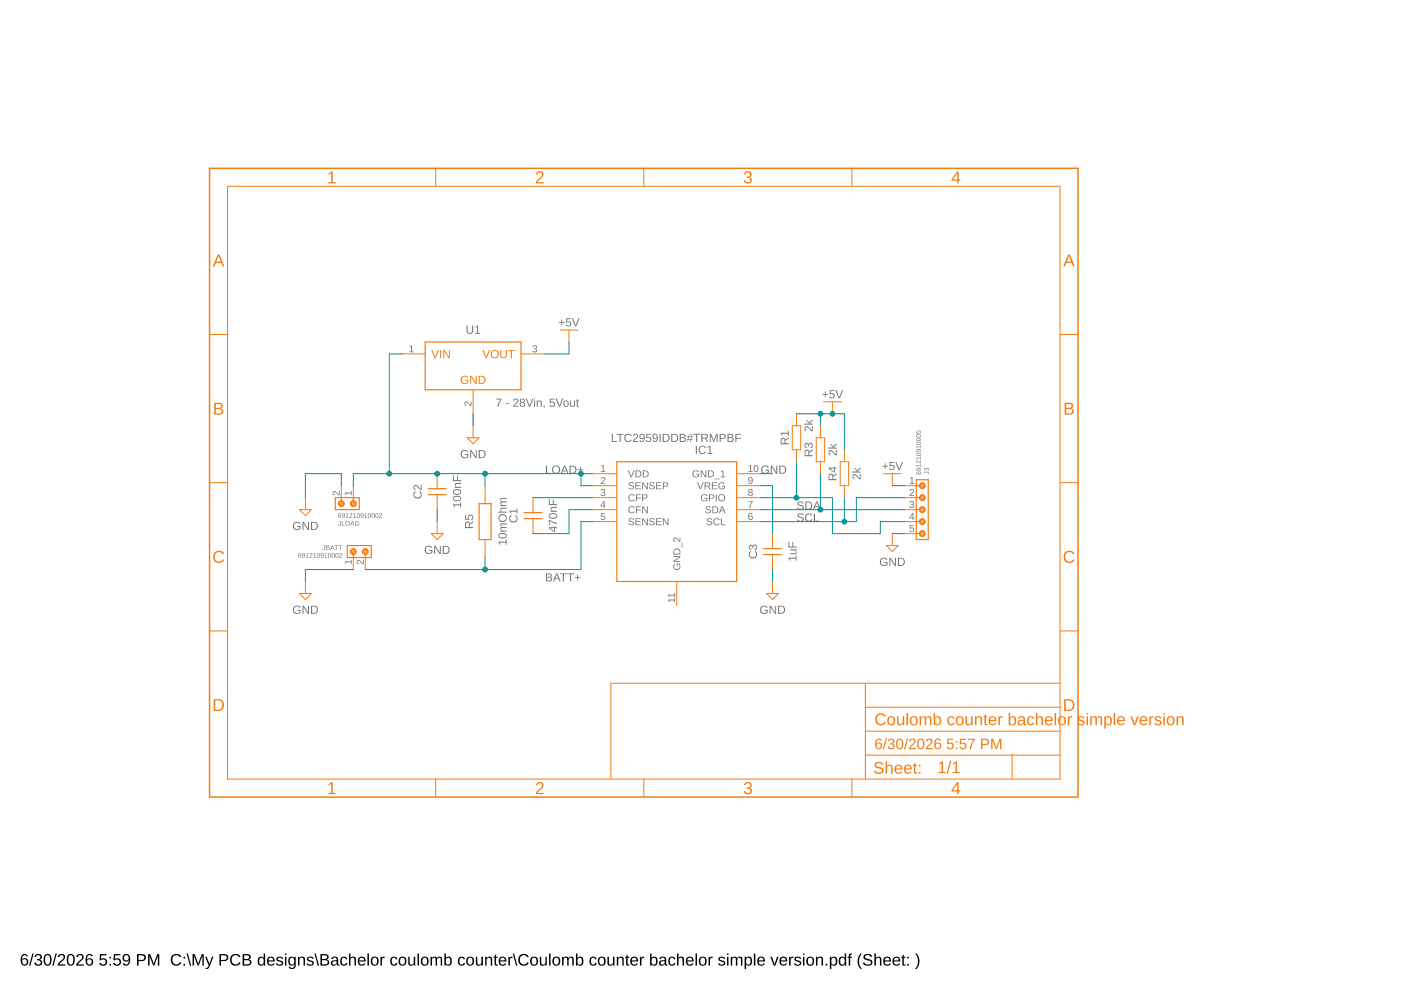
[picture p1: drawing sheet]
<svg xmlns="http://www.w3.org/2000/svg" width="297mm" height="210mm" viewBox="0 0 297 210" stroke-linecap="round" stroke-linejoin="round" font-family="sans-serif">
<path d="M4.8 202.4a.76 .76 0 0 1 1.1 .4h-.3a.51 .51 0 0 0-.6-.2 .51 .51 0 0 0-.3 .6v.3a.79 .79 0 0 1 1.1 0 .79 .79 0 0 1-.1 1.1 .79 .79 0 0 1-1.1-.1 1.85 1.85 0 0 1 .2-2.1zM4.6 203.9a.55 .55 0 0 0 1.1 0 .55 .55 0 0 0-1.1 0zM6.9 202.2h.2l-.7 2.6h-.2zM7.6 202.4a.71 .71 0 0 1 1 0 .71 .71 0 0 1 0 1l-.2 .1a.69 .69 0 0 1 .5 .9 .69 .69 0 0 1-1 .3l-.6-.4v-.2h.3a.49 .49 0 0 0 .7 .4 .49 .49 0 0 0 .2-.8l-.6-.1v-.2a.47 .47 0 0 0 .6-.3 .47 .47 0 0 0-.3-.6 .47 .47 0 0 0-.6 .4h-.3zM9.6 202.4a.91 .91 0 0 1 1.1 .1 .91 .91 0 0 1 .2 1 .89 .89 0 0 1-.3 1.1 .89 .89 0 0 1-1.1-.2l-.2-.5v-.8zM9.8 202.6a1.65 1.65 0 0 0 .1 1.9h.2a1.12 1.12 0 0 0 .5-1.6l-.3-.4zM11.8 202.2h.3l-.7 2.6h-.3zM12.5 202.4a.79 .79 0 0 1 1.2 .2 .79 .79 0 0 1-.4 1.1l-.7 .8h1.2v.2h-1.6l.1-.4 .6-.6a.72 .72 0 0 0 .3-1.2l-.5 .1-.1 .3h-.4zM14.5 202.4a.91 .91 0 0 1 1.1 .1 .91 .91 0 0 1 .2 1 .89 .89 0 0 1-.3 1.1 .89 .89 0 0 1-1.1-.2l-.2-.5v-.8zM14.7 202.6a1.65 1.65 0 0 0 .1 1.9h.2a1.12 1.12 0 0 0 .5-1.6l-.3-.4zM16.4 202.4a.79 .79 0 0 1 1.3 .2 .79 .79 0 0 1-.5 1.1l-.7 .8h1.3v.2h-1.6l.1-.4 .5-.6a.72 .72 0 0 0 .4-1.2l-.6 .1-.1 .3h-.3zM18.5 202.4a.76 .76 0 0 1 1.2 .4h-.3a.51 .51 0 0 0-.6-.2 .51 .51 0 0 0-.3 .6l-.1 .3a.79 .79 0 0 1 1.2 0 .79 .79 0 0 1-.1 1.1 .79 .79 0 0 1-1.2-.1 1.85 1.85 0 0 1 .2-2.1zM18.4 203.9a.52 .52 0 0 0 1 0 .52 .52 0 0 0-1 0zM21.2 202.3h1.4v.3h-1.1l-.1 .7a.83 .83 0 0 1 1.1 .2 .83 .83 0 0 1-.1 1.1 .83 .83 0 0 1-1.1 0l-.3-.4 .4-.1a.55 .55 0 0 0 .8 .3 .55 .55 0 0 0 .1-.9 .55 .55 0 0 0-.9 .1h-.3zM23.2 202.9h.3v.3h-.3zM23.2 204.4h.3v.3h-.3zM24.1 202.3h1.4v.3h-1.1v.7a.83 .83 0 0 1 1.1 .2 .83 .83 0 0 1-.1 1.1 .83 .83 0 0 1-1.1 0l-.3-.4 .3-.1a.55 .55 0 0 0 .8 .3 .55 .55 0 0 0 .1-.9 .55 .55 0 0 0-.8 .1h-.3zM26.2 202.5a.89 .89 0 0 1 1.1-.1 .89 .89 0 0 1 .3 1.1 .94 .94 0 0 1-.3 1 .94 .94 0 0 1-1.1 0l-.2-.2 .3-.1a.52 .52 0 0 0 .7 .3 .52 .52 0 0 0 .3-.7v-.2a.78 .78 0 0 1-1.2 .1 .78 .78 0 0 1 .1-1.2zM26.2 203.1a.55 .55 0 0 0 1.1 0 .55 .55 0 0 0-1.1 0zM29 202.3a2.12 2.12 0 0 1 1.7 .2 .76 .76 0 0 1 .2 .8 .76 .76 0 0 1-.8 .5h-.7v.9h-.4zM29.4 202.6v.9h1a.49 .49 0 0 0-.1-.9zM31.4 202.3h.4l.8 2.1 .7-2.1h.5v2.4h-.3v-2.1l-.8 2.1h-.2l-.8-2.1v2.1h-.3zM36.5 202.6a1.21 1.21 0 0 1 1.9 .3l-.3 .1a.9 .9 0 0 0-1.3-.3 .9 .9 0 0 0-.2 1.3 .84 .84 0 0 0 .8 .5 .84 .84 0 0 0 .8-.5l.2 .1a1.25 1.25 0 0 1-1.8 .4 1.25 1.25 0 0 1-.1-1.9zM38.9 202.9h.3v.3h-.3zM38.9 204.4h.3v.3h-.3zM39.6 202.2h.2l.7 2.6h-.2zM40.8 202.3h.5l.7 2.1 .8-2.1h.4v2.4h-.3v-2.1l-.8 2.1h-.2l-.8-2.1v2.1h-.3zM43.5 202.9h.3l.6 1.5 .5-1.5h.3l-.7 1.8a.79 .79 0 0 1-.9 .7v-.2h.3l.3-.5zM46.5 202.3a2.12 2.12 0 0 1 1.7 .2 .76 .76 0 0 1 .1 .8 .76 .76 0 0 1-.7 .5h-.7v.9h-.4zM46.9 202.6v.9h.9a.49 .49 0 0 0 0-.9zM49.1 202.6a1.21 1.21 0 0 1 1.9 .3l-.3 .1a.9 .9 0 0 0-1.3-.3 .9 .9 0 0 0-.2 1.3 .84 .84 0 0 0 .8 .5 .84 .84 0 0 0 .7-.5l.3 .1a1.25 1.25 0 0 1-1.9 .4 1.25 1.25 0 0 1 0-1.9zM51.4 202.3a1.58 1.58 0 0 1 1.7 .3v.5l-.4 .3a.66 .66 0 0 1 .6 .8 .66 .66 0 0 1-.9 .5h-1zM51.8 202.6v.7h.5a.42 .42 0 0 0 .4-.1 .42 .42 0 0 0 .1-.4l-.3-.2zM51.8 203.6v.9l1-.2a.43 .43 0 0 0-.1-.7zM54.8 203.1l.5-.3 .6 .3v-.9h.3v2.5h-.3v-.3a.71 .71 0 0 1-.9 .3 .71 .71 0 0 1-.4-.9zM55.1 203.2a.91 .91 0 0 0 .3 1.3 .79 .79 0 0 0 .5-.7 .79 .79 0 0 0-.5-.7zM56.8 203.1a.85 .85 0 0 1 1-.2 .85 .85 0 0 1 .5 1h-1.4a.54 .54 0 0 0 .4 .6 .54 .54 0 0 0 .6-.3l.3 .1a.92 .92 0 0 1-1.3 .3 .92 .92 0 0 1-.2-1.3zM57.1 203.2l-.2 .4h1l-.3-.5zM58.8 203a.85 .85 0 0 1 1.2 .3h-.3a.39 .39 0 0 0-.4-.3 .39 .39 0 0 0-.3 .5l.2 .1a.67 .67 0 0 1 .7 .2 .67 .67 0 0 1 .1 .7 .91 .91 0 0 1-1.5-.2l.3-.1a.45 .45 0 0 0 .5 .4 .45 .45 0 0 0 .4-.5l-.1-.1a.82 .82 0 0 1-1-.8zM60.4 202.2h.3v.3h-.3zM60.4 202.9h.3v1.8h-.3zM61.3 203.1a.66 .66 0 0 1 1.1 .1v-.3h.3v1.8a.79 .79 0 0 1-.6 .7 .79 .79 0 0 1-.9-.4h.3l.4 .2a.59 .59 0 0 0 .5-.8 .7 .7 0 0 1-.9 .3 .7 .7 0 0 1-.4-.9zM61.5 203.2a.87 .87 0 0 0 .4 1.3 .78 .78 0 0 0 .5-.7 .78 .78 0 0 0-.5-.7zM63.2 202.9h.3v.3a.63 .63 0 0 1 .7-.4 .63 .63 0 0 1 .5 .7v1.2h-.3v-1.2a.45 .45 0 0 0-.5-.5 .45 .45 0 0 0-.4 .6v1.1h-.3zM65.3 203a.85 .85 0 0 1 1.2 .3h-.3a.39 .39 0 0 0-.4-.3 .39 .39 0 0 0-.3 .5l.2 .1a.67 .67 0 0 1 .7 .2 .67 .67 0 0 1 .1 .7 .91 .91 0 0 1-1.5-.2l.3-.1a.45 .45 0 0 0 .5 .4 .45 .45 0 0 0 .4-.5l-.1-.1a.82 .82 0 0 1-1-.8zM66.7 202.2h.2l.8 2.6h-.3zM67.9 202.3a1.58 1.58 0 0 1 1.7 .3v.5l-.4 .3a.66 .66 0 0 1 .6 .8 .66 .66 0 0 1-.9 .5h-1zM68.3 202.6v.7h.5a.42 .42 0 0 0 .4-.1 .42 .42 0 0 0 .1-.4l-.3-.2zM68.3 203.6v.9l1.1-.2a.43 .43 0 0 0-.2-.7zM70.5 202.9a.74 .74 0 0 1 .7-.1 .74 .74 0 0 1 .5 .7v.9l.3 .1v.2h-.4l-.2-.3a.63 .63 0 0 1-.8 .4 .63 .63 0 0 1-.4-.8 .63 .63 0 0 1 .8-.4h.4a.42 .42 0 0 0-.3-.5 .42 .42 0 0 0-.5 .3l-.4-.1zM70.6 203.9a.41 .41 0 0 0 .1 .7 .41 .41 0 0 0 .6-.4l.1-.4zM72.3 203.1a.76 .76 0 0 1 1.3 .3h-.3a.48 .48 0 0 0-.6-.3 .48 .48 0 0 0-.3 .7 .48 .48 0 0 0 .3 .7 .48 .48 0 0 0 .6-.4l.3 .1a.79 .79 0 0 1-.9 .5 .79 .79 0 0 1-.6-.9zM74 202.2h.3v1a.63 .63 0 0 1 .7-.4 .63 .63 0 0 1 .5 .7v1.2h-.3v-1.2a.45 .45 0 0 0-.5-.5 .45 .45 0 0 0-.4 .6v1.1h-.3zM76.1 203.1a.85 .85 0 0 1 1-.2 .85 .85 0 0 1 .4 1h-1.3a.54 .54 0 0 0 .3 .6 .54 .54 0 0 0 .7-.3l.3 .1a.92 .92 0 0 1-1.4 .3 .92 .92 0 0 1-.1-1.3zM76.3 203.2l-.1 .4h1l-.3-.5zM77.9 202.2h.3v2.5h-.3zM78.8 203.1a.94 .94 0 0 1 1.5 .5 .94 .94 0 0 1-1.1 1.1l-.4-.2-.2-.4zM79.2 203.1a.86 .86 0 0 0 .2 1.4 .79 .79 0 0 0 .5-.7 .79 .79 0 0 0-.5-.7zM80.7 202.9h.3v.3l.1-.3 .4-.1v.3h-.3l-.2 .3v1.3h-.3zM82.9 203.1a.76 .76 0 0 1 1.3 .3h-.3a.48 .48 0 0 0-.6-.3 .48 .48 0 0 0-.2 .7 .48 .48 0 0 0 .2 .7 .48 .48 0 0 0 .6-.4l.4 .1a.79 .79 0 0 1-1 .5 .79 .79 0 0 1-.6-.9zM84.7 203.1a.94 .94 0 0 1 1.5 .5 .94 .94 0 0 1-1.1 1.1l-.4-.2-.2-.4zM85 203.1a.86 .86 0 0 0 .3 1.4 .79 .79 0 0 0 .5-.7 .79 .79 0 0 0-.5-.7zM86.5 202.9h.4v1.1a.45 .45 0 0 0 .5 .5 .45 .45 0 0 0 .3-.6v-1h.3v1.8h-.2l-.1-.3a.63 .63 0 0 1-.7 .3 .63 .63 0 0 1-.5-.6zM88.5 202.2h.3v2.5h-.3zM89.4 203.1a.94 .94 0 0 1 1.5 .5 .94 .94 0 0 1-1.1 1.1l-.4-.2-.2-.4zM89.8 203.1a.86 .86 0 0 0 .2 1.4 .79 .79 0 0 0 .6-.7 .79 .79 0 0 0-.5-.7zM91.3 202.9h.3v.3a.58 .58 0 0 1 .5-.4 .58 .58 0 0 1 .5 .4 .58 .58 0 0 1 .7-.4 .58 .58 0 0 1 .4 .7v1.2h-.3v-1.4a.41 .41 0 0 0-.5-.2 .41 .41 0 0 0-.2 .5v1.1h-.3l-.1-1.4a.41 .41 0 0 0-.5-.2 .41 .41 0 0 0-.2 .5v1.1h-.3zM94.2 202.2h.3v1a.71 .71 0 0 1 .9-.3 .71 .71 0 0 1 .4 .9 .76 .76 0 0 1-.9 .9l-.4-.3v.3h-.3zM94.7 203.1a.84 .84 0 0 0 .3 1.4 .83 .83 0 0 0 0-1.4zM97.3 203.1a.76 .76 0 0 1 1.3 .3h-.3a.48 .48 0 0 0-.7-.3 .48 .48 0 0 0-.2 .7 .48 .48 0 0 0 .2 .7 .48 .48 0 0 0 .7-.4l.3 .1a.79 .79 0 0 1-1 .5 .79 .79 0 0 1-.5-.9zM99 203.1a.94 .94 0 0 1 1.5 .5 .94 .94 0 0 1-1.1 1.1l-.4-.2-.1-.4zM99.4 203.1a.86 .86 0 0 0 .3 1.4 .79 .79 0 0 0 .5-.7 .79 .79 0 0 0-.5-.7zM100.9 202.9h.3v1.1a.45 .45 0 0 0 .5 .5 .45 .45 0 0 0 .4-.6v-1h.3v1.8h-.3v-.3a.63 .63 0 0 1-.7 .3 .63 .63 0 0 1-.5-.6zM102.9 202.9h.3v.3a.63 .63 0 0 1 .7-.4 .63 .63 0 0 1 .5 .7v1.2h-.4v-1.2a.45 .45 0 0 0-.5-.5 .45 .45 0 0 0-.3 .6v1.1h-.3zM105 202.4h.2v.5h.3v.2h-.3v1.2l.1 .2h.2v.2h-.5l-.1-.1v-1.5h-.3v-.2h.3zM105.9 203.1a.85 .85 0 0 1 1.1-.2 .85 .85 0 0 1 .4 1h-1.4a.54 .54 0 0 0 .4 .6 .54 .54 0 0 0 .7-.3l.2 .1a.92 .92 0 0 1-1.3 .3 .92 .92 0 0 1-.2-1.3zM106.2 203.2l-.1 .4h1l-.3-.5zM107.8 202.9h.3v.3l.2-.3 .4-.1v.3h-.4l-.2 .3v1.3h-.3zM108.7 202.2h.3l.7 2.6h-.3zM110.2 202.6a1.21 1.21 0 0 1 1.9 .3l-.3 .1a.9 .9 0 0 0-1.3-.3 .9 .9 0 0 0-.2 1.3 .84 .84 0 0 0 .8 .5 .84 .84 0 0 0 .7-.5l.3 .1a1.25 1.25 0 0 1-1.9 .4 1.25 1.25 0 0 1 0-1.9zM112.6 203.1a.94 .94 0 0 1 1.5 .5 .94 .94 0 0 1-1.1 1.1l-.4-.2-.2-.4zM112.9 203.1a.86 .86 0 0 0 .3 1.4 .79 .79 0 0 0 .5-.7 .79 .79 0 0 0-.5-.7zM114.4 202.9h.4v1.1a.45 .45 0 0 0 .5 .5 .45 .45 0 0 0 .3-.6v-1h.3v1.8h-.2l-.1-.3a.63 .63 0 0 1-.7 .3 .63 .63 0 0 1-.5-.6zM116.4 202.2h.3v2.5h-.3zM117.3 203.1a.94 .94 0 0 1 1.5 .5 .94 .94 0 0 1-1.1 1.1l-.4-.2-.2-.4zM117.7 203.1a.86 .86 0 0 0 .2 1.4 .79 .79 0 0 0 .6-.7 .79 .79 0 0 0-.5-.7zM119.2 202.9h.3v.3a.58 .58 0 0 1 .5-.4 .58 .58 0 0 1 .5 .4 .58 .58 0 0 1 .7-.4 .58 .58 0 0 1 .4 .7v1.2h-.3v-1.4a.41 .41 0 0 0-.5-.2 .41 .41 0 0 0-.2 .5v1.1h-.3l-.1-1.4a.41 .41 0 0 0-.5-.2 .41 .41 0 0 0-.2 .5v1.1h-.3zM122.1 202.2h.3v1a.71 .71 0 0 1 .9-.3 .71 .71 0 0 1 .4 .9 .76 .76 0 0 1-.9 .9l-.4-.3v.3h-.3zM122.6 203.1a.84 .84 0 0 0 .3 1.4 .83 .83 0 0 0 0-1.4zM125.2 203.1a.76 .76 0 0 1 1.3 .3h-.3a.48 .48 0 0 0-.7-.3 .48 .48 0 0 0-.2 .7 .48 .48 0 0 0 .2 .7 .48 .48 0 0 0 .7-.4l.3 .1a.79 .79 0 0 1-1 .5 .79 .79 0 0 1-.5-.9zM126.9 203.1a.94 .94 0 0 1 1.5 .5 .94 .94 0 0 1-1.1 1.1l-.4-.2-.1-.4zM127.3 203.1a.86 .86 0 0 0 .3 1.4 .79 .79 0 0 0 .5-.7 .79 .79 0 0 0-.5-.7zM128.8 202.9h.3v1.1a.45 .45 0 0 0 .5 .5 .45 .45 0 0 0 .4-.6v-1h.3v1.8h-.3v-.3a.63 .63 0 0 1-.7 .3 .63 .63 0 0 1-.5-.6zM130.8 202.9h.3v.3a.63 .63 0 0 1 .7-.4 .63 .63 0 0 1 .5 .7v1.2h-.4v-1.2a.45 .45 0 0 0-.5-.5 .45 .45 0 0 0-.3 .6v1.1h-.3zM132.9 202.4h.2v.5h.3v.2h-.3v1.2l.1 .2h.2v.2h-.5l-.1-.1v-1.5h-.3v-.2h.3zM133.8 203.1a.85 .85 0 0 1 1.1-.2 .85 .85 0 0 1 .4 1h-1.4a.54 .54 0 0 0 .4 .6 .54 .54 0 0 0 .7-.3l.2 .1a.92 .92 0 0 1-1.3 .3 .92 .92 0 0 1-.2-1.3zM134.1 203.2l-.1 .4h1l-.3-.5zM135.7 202.9h.3v.3l.2-.3 .4-.1v.3h-.4l-.2 .3v1.3h-.3zM137.8 202.2h.3v1a.71 .71 0 0 1 1-.3 .71 .71 0 0 1 .3 .9 .76 .76 0 0 1-.9 .9l-.4-.3v.3h-.3zM138.4 203.1a.84 .84 0 0 0 .2 1.4 .83 .83 0 0 0 0-1.4zM140 202.9a.74 .74 0 0 1 .8-.1 .74 .74 0 0 1 .5 .7v.9l.2 .1v.2h-.4l-.2-.3a.63 .63 0 0 1-.7 .4 .63 .63 0 0 1-.5-.8 .63 .63 0 0 1 .8-.4h.4a.42 .42 0 0 0-.3-.5 .42 .42 0 0 0-.5 .3l-.3-.1zM140.2 203.9a.41 .41 0 0 0 .1 .7 .41 .41 0 0 0 .6-.4v-.4zM141.9 203.1a.76 .76 0 0 1 1.3 .3h-.3a.48 .48 0 0 0-.7-.3 .48 .48 0 0 0-.2 .7 .48 .48 0 0 0 .2 .7 .48 .48 0 0 0 .7-.4l.3 .1a.79 .79 0 0 1-.9 .5 .79 .79 0 0 1-.6-.9zM143.5 202.2h.4l-.1 1a.63 .63 0 0 1 .8-.4 .63 .63 0 0 1 .4 .7v1.2h-.3v-1.2a.45 .45 0 0 0-.5-.5 .45 .45 0 0 0-.3 .6v1.1h-.4zM145.6 203.1a.85 .85 0 0 1 1.1-.2 .85 .85 0 0 1 .4 1h-1.4a.54 .54 0 0 0 .4 .6 .54 .54 0 0 0 .6-.3l.3 .1a.92 .92 0 0 1-1.3 .3 .92 .92 0 0 1-.2-1.3zM145.9 203.2l-.2 .4h1l-.3-.5zM147.5 202.2h.3v2.5h-.3zM148.4 203.1a.94 .94 0 0 1 1.4 .5 .94 .94 0 0 1-1.1 1.1l-.3-.2-.2-.4zM148.7 203.1a.86 .86 0 0 0 .3 1.4 .79 .79 0 0 0 .5-.7 .79 .79 0 0 0-.5-.7zM150.2 202.9h.3v.3l.2-.3 .4-.1v.3h-.3l-.2 .3-.1 1.3h-.3zM152.5 203a.85 .85 0 0 1 1.2 .3h-.2a.39 .39 0 0 0-.5-.3 .39 .39 0 0 0-.3 .5l.2 .1a.67 .67 0 0 1 .7 .2 .67 .67 0 0 1 .1 .7 .91 .91 0 0 1-1.5-.2l.3-.1a.45 .45 0 0 0 .5 .4 .45 .45 0 0 0 .4-.5l-.1-.1a.82 .82 0 0 1-1-.8zM154.1 202.2h.4v.3h-.4zM154.1 202.9h.4v1.8h-.4zM154.9 202.9h.3v.3a.58 .58 0 0 1 .6-.4 .58 .58 0 0 1 .5 .4 .58 .58 0 0 1 .7-.4 .58 .58 0 0 1 .4 .7v1.2h-.3v-1.4a.41 .41 0 0 0-.6-.2 .41 .41 0 0 0-.2 .5v1.1h-.3v-1.4a.41 .41 0 0 0-.5-.2 .41 .41 0 0 0-.3 .5v1.1h-.3zM157.9 202.9h.3v.3a.71 .71 0 0 1 .9-.3 .71 .71 0 0 1 .4 .9 .76 .76 0 0 1-1 .9l-.3-.3v1.1h-.3zM158.4 203.1a.84 .84 0 0 0 .3 1.4 .83 .83 0 0 0 0-1.4zM159.8 202.2h.3v2.5h-.3zM160.8 203.1a.85 .85 0 0 1 1-.2 .85 .85 0 0 1 .4 1h-1.3a.54 .54 0 0 0 .3 .6 .54 .54 0 0 0 .7-.3l.2 .1a.92 .92 0 0 1-1.3 .3 .92 .92 0 0 1-.2-1.3zM161 203.2l-.1 .4h1l-.3-.5zM163.3 202.9h.4l.5 1.6 .6-1.6h.3l-.7 1.8h-.4zM165.5 203.1a.85 .85 0 0 1 1-.2 .85 .85 0 0 1 .4 1h-1.3a.54 .54 0 0 0 .3 .6 .54 .54 0 0 0 .7-.3l.3 .1a.92 .92 0 0 1-1.4 .3 .92 .92 0 0 1-.2-1.3zM165.7 203.2l-.1 .4h1l-.3-.5zM167.3 202.9h.3v.3l.2-.3 .4-.1v.3h-.4l-.1 .3-.1 1.3h-.3zM168.6 203a.85 .85 0 0 1 1.2 .3h-.2a.39 .39 0 0 0-.5-.3 .39 .39 0 0 0-.3 .5l.2 .1a.67 .67 0 0 1 .7 .2 .67 .67 0 0 1 .1 .7 .91 .91 0 0 1-1.5-.2l.3-.1a.45 .45 0 0 0 .5 .4 .45 .45 0 0 0 .4-.5l-.1-.1a.82 .82 0 0 1-1-.8zM170.2 202.2h.4v.3h-.4zM170.2 202.9h.4v1.8h-.4zM171.2 203.1a.94 .94 0 0 1 1.4 .5 .94 .94 0 0 1-1.1 1.1l-.3-.2-.2-.4zM171.5 203.1a.86 .86 0 0 0 .3 1.4 .79 .79 0 0 0 .5-.7 .79 .79 0 0 0-.5-.7zM173 202.9h.3v.3a.63 .63 0 0 1 .7-.4 .63 .63 0 0 1 .5 .7v1.2h-.3v-1.2a.45 .45 0 0 0-.5-.5 .45 .45 0 0 0-.4 .6v1.1h-.3zM175 204.3h.4v.4h-.4zM175.9 202.9h.3l.1 .3a.71 .71 0 0 1 .9-.3 .71 .71 0 0 1 .3 .9 .76 .76 0 0 1-.9 .9l-.3-.3v1.1h-.4zM176.5 203.1a.84 .84 0 0 0 .3 1.4 .83 .83 0 0 0 0-1.4zM178 203.1l.5-.3 .6 .3v-.9h.3v2.5h-.3v-.3a.71 .71 0 0 1-.9 .3 .71 .71 0 0 1-.4-.9zM178.3 203.2a.9 .9 0 0 0 .3 1.3 .79 .79 0 0 0 .5-.7 .79 .79 0 0 0-.5-.7zM180.1 202.3l.5-.1v.2l-.3 .2v.3h.3v.2h-.3v1.6h-.3v-1.6h-.3v-.2h.3zM182.5 202.2h.3a2.48 2.48 0 0 0 0 3.3 1.06 1.06 0 0 1-.9-1.1 2.47 2.47 0 0 1 .6-2.2zM183.2 202.6a1.11 1.11 0 0 1 1.7 .2l-.3 .1a.63 .63 0 0 0-.7-.4 .63 .63 0 0 0-.5 .5l.7 .3a.75 .75 0 0 1 .9 .8 .75 .75 0 0 1-1 .7 .89 .89 0 0 1-1.1-.7h.4a.73 .73 0 0 0 .7 .4 .73 .73 0 0 0 .6-.5l-.7-.4a.72 .72 0 0 1-.7-1zM185.4 202.2h.3v1a.63 .63 0 0 1 .7-.4 .63 .63 0 0 1 .5 .7v1.2h-.3v-1.2a.45 .45 0 0 0-.5-.5 .45 .45 0 0 0-.4 .6v1.1h-.3zM187.5 203.1a.85 .85 0 0 1 1-.2 .85 .85 0 0 1 .4 1h-1.3a.54 .54 0 0 0 .3 .6 .54 .54 0 0 0 .7-.3l.3 .1a.92 .92 0 0 1-1.4 .3 .92 .92 0 0 1-.1-1.3zM187.7 203.2l-.1 .4h1l-.3-.5zM189.4 203.1a.85 .85 0 0 1 1.1-.2 .85 .85 0 0 1 .4 1h-1.4a.54 .54 0 0 0 .4 .6 .54 .54 0 0 0 .7-.3l.2 .1a.92 .92 0 0 1-1.3 .3 .92 .92 0 0 1-.2-1.3zM189.7 203.2l-.1 .4h1l-.3-.5zM191.4 202.4h.2v.5h.4v.2h-.4v1.2l.1 .2h.3v.2h-.5l-.2-.1v-1.5h-.2v-.2h.2zM192.3 202.9h.4v.3h-.4zM192.3 204.4h.4v.3h-.4zM194 202.2a1.06 1.06 0 0 1 .9 1 2.47 2.47 0 0 1-.6 2.3h-.3a2.48 2.48 0 0 0 0-3.3z" fill="#000"/>
<g fill="#757575">
<path d="M127.5 98.9l.5-.3v1.3h.3v.2h-.9v-.2h.4v-1.1l-.3 .2z"/>
<path d="M127.5 101.2a.5 .5 0 0 1 .8 .3 .5 .5 0 0 1-.4 .6l-.3 .4h.7v.1h-.9l.5-.7a.3 .3 0 0 0 .2-.5 .3 .3 0 0 0-.5 .1h-.2z"/>
<path d="M127.5 103.8a.43 .43 0 0 1 .7-.1 .43 .43 0 0 1-.2 .7 .39 .39 0 0 1 .4 .5 .39 .39 0 0 1-.5 .3l-.5-.2-.1-.2h.2a.3 .3 0 0 0 .4 .2 .3 .3 0 0 0 .2-.4l-.4-.1v-.2a.29 .29 0 0 0 .4-.1 .29 .29 0 0 0-.2-.4 .29 .29 0 0 0-.3 .3h-.2z"/>
<path d="M127.4 108.8h.9v.1h-.7v.5a.5 .5 0 0 1 .7 .2 .5 .5 0 0 1-.3 .7 .5 .5 0 0 1-.7-.4l.5 .2a.34 .34 0 0 0 .3-.5 .34 .34 0 0 0-.5 0h-.2z"/>
<path d="M158.6 106.2h1l-.5 1.5h-.2v-.4l.5-.9h-.8z"/>
<path d="M192.9 101.4l.6-.2v1.3h.3v.1h-.9v-.1h.4v-1.2l-.4 .3z"/>
<path d="M193 103.8a.5 .5 0 0 1 .8 .2 .5 .5 0 0 1-.5 .7l-.3 .3h.8v.2h-1l.6-.8a.3 .3 0 0 0 .2-.5 .32 .32 0 0 0-.6 .2h-.2z"/>
<path d="M193 106.3a.43 .43 0 0 1 .7 0 .43 .43 0 0 1-.2 .6 .39 .39 0 0 1 .3 .5 .39 .39 0 0 1-.5 .3l-.4-.2-.1-.2h.2a.3 .3 0 0 0 .4 .3 .3 .3 0 0 0 .1-.5l-.3-.1v-.1a.29 .29 0 0 0 .4-.2 .29 .29 0 0 0-.2-.4 .29 .29 0 0 0-.4 .3h-.2z"/>
<path d="M192.9 111.3h.8v.2h-.6v.4a.5 .5 0 0 1 .7 .3 .5 .5 0 0 1-.3 .6 .5 .5 0 0 1-.7-.4l.5 .2a.34 .34 0 0 0 .3-.4 .34 .34 0 0 0-.6-.1h-.1z"/>
<path d="M86.8 73.5l.6-.3v1.3h.3v.2h-.9v-.2h.4v-1.1l-.4 .2z"/>
<path d="M113.1 73.3a.43 .43 0 0 1 .7 0 .43 .43 0 0 1-.3 .6 .39 .39 0 0 1 .4 .5 .39 .39 0 0 1-.5 .3l-.5-.2v-.2h.2a.3 .3 0 0 0 .4 .3 .3 .3 0 0 0 .1-.5l-.4-.1v-.1a.29 .29 0 0 0 .4-.2 .29 .29 0 0 0-.2-.4 .29 .29 0 0 0-.3 .3h-.2z"/>
<path d="M98.6 85.2a.78 .78 0 0 1 1 .6l.2 .1v-.8h.2v1l-.8-.6a.3 .3 0 0 0-.5-.1 .3 .3 0 0 0 .2 .5l-.1 .2-.3-.3z"/>
<path d="M73.1 104.4h1.3v-.3h.2v.9h-.2v-.4h-1.1l.2 .4h-.2z"/>
<path d="M70.6 104.2a.78 .78 0 0 1 1.1 .5l.2 .1v-.7h.1v1l-.7-.6a.3 .3 0 0 0-.5-.2 .3 .3 0 0 0 .1 .6v.1l-.3-.3z"/>
<path d="M73.1 119h1.3v-.3h.2v.9h-.2v-.4h-1.1l.2 .3h-.2z"/>
<path d="M75.7 118.8a.78 .78 0 0 1 1.1 .5l.1 .1v-.7h.2v.9l-.7-.5a.3 .3 0 0 0-.5-.2 .3 .3 0 0 0 .1 .5v.2l-.4-.3z"/>
<path d="M129.7 92h.3v1.5h.8v.2h-1.1zM130.8 92h1.4v.2h-.6v1.5h-.2v-1.5h-.6zM132.6 92.2a.86 .86 0 0 1 1.3 .2l-.2 .1a.63 .63 0 0 0-.9-.1 .63 .63 0 0 0 0 1 .63 .63 0 0 0 1-.2l.2 .1a.88 .88 0 0 1-1.4 .2 .88 .88 0 0 1 0-1.3zM134.4 92.1a.55 .55 0 0 1 .8 .1 .55 .55 0 0 1-.3 .8l-.5 .5h.9v.2h-1.1v-.3l.5-.5a.37 .37 0 0 0 .4-.5 .37 .37 0 0 0-.7-.1l-.2 .1zM135.7 92.1a.63 .63 0 0 1 .8 0 .63 .63 0 0 1 .2 .7 .63 .63 0 0 1-.3 .9 .63 .63 0 0 1-.8-.3l.2-.1 .1 .2a.48 .48 0 0 0 .5-.1 .48 .48 0 0 0 .1-.5 .55 .55 0 0 1-.8 0 .55 .55 0 0 1 0-.8zM135.7 92.6a.4 .4 0 0 0 .8 0 .4 .4 0 0 0-.8 0zM137 92h1v.2h-.8v.5a.59 .59 0 0 1 .8 .3 .59 .59 0 0 1-.3 .8 .59 .59 0 0 1-.8-.5h.2a.38 .38 0 0 0 .6 .2 .38 .38 0 0 0 .1-.6 .38 .38 0 0 0-.6 0h-.2zM138.5 92.1a.63 .63 0 0 1 .8 0 .63 .63 0 0 1 .2 .7 .63 .63 0 0 1-.3 .9 .63 .63 0 0 1-.8-.3l.2-.1 .1 .2a.48 .48 0 0 0 .5-.1 .48 .48 0 0 0 .1-.5 .55 .55 0 0 1-.9 0 .55 .55 0 0 1 .1-.8zM138.5 92.6a.38 .38 0 0 0 .7 0 .38 .38 0 0 0-.7 0zM139.8 92h.3v1.7h-.3zM140.5 92h.6a.86 .86 0 0 1 .9 .8 .86 .86 0 0 1-.9 .9h-.6zM140.7 92.2v1.3a.73 .73 0 0 0 1-.7 .73 .73 0 0 0-1-.6zM142.3 92h.6a.86 .86 0 0 1 .9 .8 .86 .86 0 0 1-.9 .9h-.6zM142.5 92.2v1.3a.73 .73 0 0 0 1.1-.7 .73 .73 0 0 0-1.1-.6zM144.1 92l1.2 .2v.3l-.3 .3a.47 .47 0 0 1 .4 .6 .47 .47 0 0 1-.6 .3h-.7zM144.3 92.2v.5l.8-.1-.1-.4zM144.3 92.9v.6h.7l.2-.2-.2-.4zM146.1 92h.1l-.1 .5h.5l.1-.5h.1l-.1 .5h.2v.1h-.2l-.1 .5h.3v.1h-.4l-.1 .5h-.1l.1-.5h-.4l-.1 .5h-.2l.1-.5h-.2v-.1h.3v-.5h-.3v-.1h.4zM146.1 92.6l-.1 .5h.4l.1-.5zM147 92h1.4v.2h-.6v1.5h-.2v-1.5h-.6zM148.7 92h.8a.5 .5 0 0 1 .6 .4 .5 .5 0 0 1-.4 .6l.5 .7h-.3l-.4-.7h-.6v.7h-.2zM148.9 92.2v.6h.6a.32 .32 0 0 0 .4-.3 .32 .32 0 0 0-.4-.3zM150.5 92h.3l.5 1.5 .6-1.5h.3v1.7h-.2v-1.5l-.6 1.5h-.2l-.5-1.5v1.5h-.2zM152.6 92h.7a.53 .53 0 0 1 .6 .5 .53 .53 0 0 1-.6 .5h-.5v.7h-.2zM152.8 92.2v.7l.7-.1a.35 .35 0 0 0 0-.6zM154.2 92l1.2 .2v.3l-.3 .3a.47 .47 0 0 1 .5 .6 .47 .47 0 0 1-.7 .3h-.7zM154.5 92.2v.5l.7-.1-.1-.4zM154.5 92.9v.6h.6l.2-.2-.2-.4zM155.9 92h1.2v.2h-1v.6h1v.2h-1v.7h-.2z"/>
<path d="M170.7 90.5a1.1 1.1 0 0 1 1.3 .7l.1-.9h.2v1.2l-.3-.1-.5-.5a.37 .37 0 0 0-.5-.3 .37 .37 0 0 0-.1 .6l.1 .3-.4-.4zM171 89l.6 .5 .7-.5v.2l-.6 .5 .1 .1h.5v.2h-1.8v-.2h1.1l-.6-.6z"/>
<path d="M175.8 95.6a1.1 1.1 0 0 1 1.3 .7l.1-.9h.2v1.1h-.3l-.5-.5a.37 .37 0 0 0-.5-.3 .37 .37 0 0 0-.1 .6l.1 .2-.4-.3zM176.1 94.1l.5 .5 .8-.6v.3l-.6 .4 .1 .2h.5v.2h-1.8v-.2h1.1l-.6-.6z"/>
<path d="M180.8 100.7a1.1 1.1 0 0 1 1.4 .6l.1-.8h.2v1.1h-.3l-.5-.5a.37 .37 0 0 0-.5-.4 .37 .37 0 0 0-.1 .7l.1 .2-.4-.3zM181.1 99.1l.6 .6 .8-.6v.3l-.6 .4 .1 .2h.5v.2h-1.8v-.2h1.1l-.7-.6z"/>
<path d="M194.3 100.1l.2-.1-.1 .4 .3 .1a.33 .33 0 0 1 .1-.5 .33 .33 0 0 1 .5 .2 .33 .33 0 0 1-.3 .4h-.4a.33 .33 0 0 1-.3-.5zM194.7 100.3a.21 .21 0 0 0 .4 0 .21 .21 0 0 0-.4 0zM194.4 99.3a.46 .46 0 0 1 .6-.1 .46 .46 0 0 1 .2 .6l-.2-.1 .1-.3-.3-.1a.32 .32 0 0 1 0 .5 .32 .32 0 0 1-.5-.1 .32 .32 0 0 1 .1-.4zM194.4 99.5a.22 .22 0 0 0 .4 0 .22 .22 0 0 0-.4 0zM194.3 98.6h.8l.1-.2v.6l-.1-.2h-.7l.1 .2h-.1zM194.3 97.7a.69 .69 0 0 1 .8 .4l.1-.5v.7l-.6-.5a.19 .19 0 0 0-.2 .1 .19 .19 0 0 0 .1 .2v.1l-.2-.2zM194.3 97.1h.8l.1-.3v.6l-.1-.2h-.7l.1 .2h-.1zM194.4 96.1l.6-.1 .2 .2a.47 .47 0 0 1-.4 .5 .47 .47 0 0 1-.5-.5zM194.4 96.3a.38 .38 0 0 0 .4 .3 .38 .38 0 0 0 .3-.3l-.3-.2zM194.4 95.3a.46 .46 0 0 1 .6-.1 .46 .46 0 0 1 .2 .6h-.2l.1-.3-.3-.1a.32 .32 0 0 1 0 .4 .32 .32 0 0 1-.5 0 .32 .32 0 0 1 .1-.5zM194.4 95.6a.22 .22 0 0 0 .4 0 .22 .22 0 0 0-.4 0zM194.3 94.7h.8l.1-.3v.7l-.1-.3h-.7l.1 .2h-.1zM194.4 93.7h.6l.2 .1a.47 .47 0 0 1-.4 .5 .47 .47 0 0 1-.5-.5zM194.4 93.9a.38 .38 0 0 0 .4 .3 .38 .38 0 0 0 .3-.3l-.3-.1zM194.4 92.9h.6l.2 .2a.47 .47 0 0 1-.4 .4 .47 .47 0 0 1-.5-.5zM194.4 93.1a.38 .38 0 0 0 .4 .3 .38 .38 0 0 0 .3-.3l-.3-.1zM194.4 92.2l.6-.1 .2 .2a.47 .47 0 0 1-.4 .4 .47 .47 0 0 1-.5-.4zM194.4 92.3a.38 .38 0 0 0 .4 .3 .38 .38 0 0 0 .3-.3l-.3-.1zM194.3 91.3l.1 .5h.3a.33 .33 0 0 1 .1-.5 .33 .33 0 0 1 .5 .2 .33 .33 0 0 1-.3 .5l.2-.4a.26 .26 0 0 0-.5-.1 .26 .26 0 0 0 .1 .4h-.5z"/>
<path d="M116.4 111.8h1.1v-.3h.2v.3h.4v.2h-.4v.8h-.2l-1.1-.8zM116.6 112l.9 .6v-.6zM116.4 110.2l1.1 .5 .6 .1v.2l-.7-.1-.8-.5v.9h-.2zM116.4 109a1.02 1.02 0 0 1 1.7 .4 .95 .95 0 0 1-.9 .6 .95 .95 0 0 1-.9-.6zM116.6 109.2a.66 .66 0 0 0 .3 .6 .66 .66 0 0 0 .7-.1 .41 .41 0 0 0 .2-.6 .41 .41 0 0 0-.6-.1zM116.8 107.6l1.3-.1v.2h-.9a.32 .32 0 0 0-.3 .3 .32 .32 0 0 0 .4 .3h.8v.2h-1.3v-.2h.2l-.2-.3zM116.4 105.9h.2v1h.6v-1h.2v1h.7v.2h-1.7z"/>
<path d="M96.1 106.9h1.5v-.4h.2v1.1h-.2v-.4h-1.3l.2 .3h-.2zM96.1 105.4a1.02 1.02 0 0 1 1.7 .3 .95 .95 0 0 1-.9 .6 .95 .95 0 0 1-.9-.6zM96.2 105.5a.66 .66 0 0 0 .4 .6 .66 .66 0 0 0 .7-.1 .41 .41 0 0 0 .2-.6 .41 .41 0 0 0-.6-.1zM96.1 104a1.02 1.02 0 0 1 1.7 .3 .95 .95 0 0 1-.9 .6 .95 .95 0 0 1-.9-.6zM96.2 104.1a.66 .66 0 0 0 .4 .6 .66 .66 0 0 0 .7-.1 .41 .41 0 0 0 .2-.6 .41 .41 0 0 0-.6-.1zM96.5 102.5l1.3-.1v.2h-.9a.32 .32 0 0 0-.3 .4 .32 .32 0 0 0 .4 .2h.8v.2h-1.4v-.2h.3l-.3-.3zM96.1 100.8h.1v1h.7v-1h.2v1h.7v.2h-1.7z"/>
<path d="M167.2 118.2h1.5v-.4h.2v1.1h-.2v-.4h-1.3l.2 .3h-.2zM167.6 116.5h1.3v.2h-.2a.44 .44 0 0 1 .2 .5 .44 .44 0 0 1-.5 .3h-.8v-.2h.8a.32 .32 0 0 0 .4-.3 .32 .32 0 0 0-.5-.3h-.7zM167.2 114.9h.1v1h.7v-1h.2v1h.7v.2h-1.7z"/>
<path d="M62.3 110.9a.9 .9 0 0 1 1.4 .1l-.2 .1a.68 .68 0 0 0-1 0 .68 .68 0 0 0 0 .9 .68 .68 0 0 0 .9 .1l.1-.4h-.5v-.2h.7v.6a.94 .94 0 0 1-1.3 .1 .94 .94 0 0 1-.1-1.3zM64.1 110.7h.3l.9 1.4v-1.4h.2v1.7h-.3l-.9-1.5v1.5h-.2zM65.9 110.7h.6a.86 .86 0 0 1 .9 .8 .86 .86 0 0 1-.8 .9h-.7zM66.2 110.8v1.4a.73 .73 0 0 0 1-.7 .73 .73 0 0 0-1-.7z"/>
<path d="M90.3 115.9a.9 .9 0 0 1 1.3 .2l-.2 .1a.68 .68 0 0 0-.9-.1 .68 .68 0 0 0-.1 1 .68 .68 0 0 0 1 .1l.1-.4h-.6v-.2h.8v.6a.94 .94 0 0 1-1.4 .1 .94 .94 0 0 1 0-1.4zM92.1 115.7h.2l1 1.5-.1-1.5h.3v1.8h-.3l-.9-1.5v1.5h-.2zM93.9 115.7h.5a.86 .86 0 0 1 .9 .9 .86 .86 0 0 1-.8 .9h-.6zM94.1 115.9v1.4a.73 .73 0 0 0 1-.7 .73 .73 0 0 0-1-.7z"/>
<path d="M161.4 128.6a.9 .9 0 0 1 1.3 .2l-.2 .1a.68 .68 0 0 0-.9-.1 .68 .68 0 0 0-.1 1 .68 .68 0 0 0 1 .1l.1-.4h-.5v-.2h.7v.6a.94 .94 0 0 1-1.4 .1 .94 .94 0 0 1 0-1.4zM163.2 128.4h.2l1 1.5v-1.5h.2v1.7h-.3l-.9-1.4v1.4h-.2zM165 128.4h.5a.86 .86 0 0 1 1 .8 .86 .86 0 0 1-.9 .9h-.6zM165.2 128.6v1.4a.73 .73 0 0 0 1-.7 .73 .73 0 0 0-1-.7z"/>
<path d="M186.8 118.5a.9 .9 0 0 1 1.3 .2h-.2a.68 .68 0 0 0-.9 0 .68 .68 0 0 0-.1 .9 .68 .68 0 0 0 1 .1l.1-.4h-.6v-.2h.8v.6a.94 .94 0 0 1-1.4 .1 .94 .94 0 0 1 0-1.3zM188.6 118.3h.2l1 1.4v-1.4h.2v1.7h-.3l-.9-1.5v1.5h-.2zM190.4 118.3h.5a.86 .86 0 0 1 1 .8 .86 .86 0 0 1-.9 .9h-.6zM190.6 118.5v1.3a.73 .73 0 0 0 1-.7 .73 .73 0 0 0-1-.6z"/>
<path d="M174.9 83h.2v.5h.5v.2h-.5v.5h-.2v-.5h-.5v-.2h.5zM175.9 82.7h1v.2h-.8v.6a.59 .59 0 0 1 .8 .2 .59 .59 0 0 1-.3 .8 .59 .59 0 0 1-.8-.4l.2-.1a.38 .38 0 0 0 .6 .2 .38 .38 0 0 0 .1-.6 .38 .38 0 0 0-.6 0h-.2zM177.1 82.7h.3l.5 1.5 .6-1.5h.3l-.7 1.7h-.3z"/>
<path d="M187.6 98.2h.2v.6h.5v.1h-.5v.6h-.2v-.6h-.5v-.1h.5zM188.6 98h1v.1h-.8v.6a.59 .59 0 0 1 .8 .3 .59 .59 0 0 1-.3 .8 .59 .59 0 0 1-.8-.5h.2a.38 .38 0 0 0 .6 .1 .38 .38 0 0 0 .1-.6 .38 .38 0 0 0-.6 .1h-.2zM189.8 98h.3l.5 1.5 .6-1.5h.3l-.7 1.7h-.3z"/>
<path d="M105.2 84.5h1.1l-.5 1.1-.1 .6h-.2l.1-.4 .5-1.1h-.9zM107.3 85.5h.6v.2h-.6zM109 84.6a.55 .55 0 0 1 .8 .1 .55 .55 0 0 1-.3 .8l-.5 .6h.9v.1h-1.1l.1-.2 .4-.5a.37 .37 0 0 0 .4-.5 .37 .37 0 0 0-.6-.2l-.3 .1zM110.4 84.6a.51 .51 0 0 1 .7 0 .51 .51 0 0 1 0 .7h-.1a.5 .5 0 0 1 .1 .8 .5 .5 0 0 1-.7 0 .5 .5 0 0 1 .1-.8l-.3-.2zM110.4 84.9a.35 .35 0 0 0 .7 0 .35 .35 0 0 0-.7 0zM110.4 85.8a.36 .36 0 0 0 .7 0 .36 .36 0 0 0-.7 0zM111.5 84.5h.2l.6 1.5 .6-1.5h.2l-.7 1.7h-.2zM113.2 84.4h.3v.2h-.3zM113.2 84.9h.3v1.3h-.3zM113.8 84.9h.2v.2a.44 .44 0 0 1 .5-.2 .44 .44 0 0 1 .3 .5v.8h-.2v-.8a.32 .32 0 0 0-.3-.4 .32 .32 0 0 0-.3 .5v.7h-.2zM115.2 86h.3l-.1 .6h-.2l.1-.4zM116.6 84.5h1v.2h-.8v.6a.59 .59 0 0 1 .8 .2 .59 .59 0 0 1-.3 .8 .59 .59 0 0 1-.8-.4l.2-.1a.38 .38 0 0 0 .6 .2 .38 .38 0 0 0 0-.6 .38 .38 0 0 0-.5 0h-.3zM117.8 84.5h.2l.6 1.5 .6-1.5h.2l-.7 1.7h-.2zM119.6 85.1a.64 .64 0 0 1 .9 0 .64 .64 0 0 1-.1 1 .64 .64 0 0 1-.9-.1zM119.7 85.2v.6l.1 .3a.49 .49 0 0 0 .6-.5 .49 .49 0 0 0-.6-.5zM120.9 84.9h.2v.9a.32 .32 0 0 0 .3 .3 .32 .32 0 0 0 .3-.4v-.8h.2v1.3h-.2v-.2a.44 .44 0 0 1-.5 .3 .44 .44 0 0 1-.3-.5zM122.4 84.6h.1v.3h.2v.2h-.2v.8l.3 .3-.5-.1v-1h-.2v-.2h.2z"/>
<path d="M97.9 95.6a.9 .9 0 0 1 1.4 .2l-.3 .1a.68 .68 0 0 0-.9-.1 .68 .68 0 0 0-.1 1 .68 .68 0 0 0 1 .1l.1-.4h-.5v-.2h.7v.6a.94 .94 0 0 1-1.4 .1 .94 .94 0 0 1 0-1.4zM99.7 95.4h.3l.9 1.5v-1.5h.2v1.7h-.3l-.9-1.4v1.4h-.2zM101.5 95.4h.6a.86 .86 0 0 1 .9 .8 .86 .86 0 0 1-.9 .9h-.6zM101.7 95.6v1.4a.73 .73 0 0 0 1-.7 .73 .73 0 0 0-1-.7z"/>
<path d="M119 67.8h.2v.5h.5v.2h-.5v.5h-.2v-.5h-.5v-.2h.5zM120 67.5h1v.2h-.8v.5a.59 .59 0 0 1 .9 .3 .59 .59 0 0 1-.4 .8 .59 .59 0 0 1-.8-.5h.3a.38 .38 0 0 0 .5 .2 .38 .38 0 0 0 .1-.6 .38 .38 0 0 0-.6 0h-.2zM121.2 67.5h.3l.6 1.5 .5-1.5h.3l-.7 1.7h-.3z"/>
<path d="M71.8 108.9l.2-.1 .3 .2-.4-.1-.1 .4a.33 .33 0 0 1 .5 .1 .33 .33 0 0 1-.2 .5 .33 .33 0 0 1-.4-.4zM71.8 109.5a.21 .21 0 0 0 .4 0 .21 .21 0 0 0-.4 0zM72.6 108.9a.43 .43 0 0 1 .5 .4 .43 .43 0 0 1-.6 .4l.1-.1 .3 .1 .1-.4a.31 .31 0 0 1-.5 .1 .31 .31 0 0 1 .1-.5zM72.6 109.1a.22 .22 0 0 0 .4 0 .22 .22 0 0 0-.4 0zM73.3 109l.4-.2v.9l.2 .1h-.6l.2-.1v-.8l-.2 .2zM74.2 108.9a.36 .36 0 0 1 .5 .2 .36 .36 0 0 1-.4 .4l-.1 .2 .5 .1h-.6l.4-.6a.19 .19 0 0 0-.1-.3 .19 .19 0 0 0-.2 .2h-.1zM74.9 109l.4-.2v.9l.2 .1h-.6l.2-.1v-.8l-.2 .2zM75.7 108.9l.1-.1a.47 .47 0 0 1 .5 .5 .47 .47 0 0 1-.5 .5l-.2-.3zM75.9 108.9a.42 .42 0 0 0-.2 .5 .42 .42 0 0 0 .3 .3 .42 .42 0 0 0 .2-.5 .42 .42 0 0 0-.3-.3zM76.5 108.9a.43 .43 0 0 1 .6 .4 .43 .43 0 0 1-.6 .4l.1-.1 .2 .1 .1-.4a.31 .31 0 0 1-.4 .1 .31 .31 0 0 1 0-.5zM76.5 109.1a.22 .22 0 0 0 .4 0 .22 .22 0 0 0-.4 0zM77.3 109l.3-.2v.9l.3 .1h-.7l.3-.1v-.8l-.2 .2zM78.1 108.9l.1-.1a.47 .47 0 0 1 .5 .5 .47 .47 0 0 1-.5 .5l-.2-.3zM78.2 108.9a.42 .42 0 0 0-.1 .5 .42 .42 0 0 0 .3 .3 .42 .42 0 0 0 .2-.5 .42 .42 0 0 0-.4-.3zM78.8 108.9l.2-.1a.47 .47 0 0 1 .4 .5 .47 .47 0 0 1-.4 .5l-.2-.3zM79 108.9a.42 .42 0 0 0-.1 .5 .42 .42 0 0 0 .3 .3 .42 .42 0 0 0 .2-.5 .42 .42 0 0 0-.4-.3zM79.6 108.9l.1-.1a.47 .47 0 0 1 .5 .5 .47 .47 0 0 1-.5 .5l-.1-.3zM79.8 108.9a.42 .42 0 0 0-.2 .5 .42 .42 0 0 0 .4 .3 .42 .42 0 0 0 .1-.5 .42 .42 0 0 0-.3-.3zM80.5 108.9a.36 .36 0 0 1 .5 .2 .36 .36 0 0 1-.4 .4l-.1 .2 .5 .1h-.6l.4-.6a.19 .19 0 0 0-.1-.3 .19 .19 0 0 0-.2 .2h-.1z"/>
<path d="M63.3 117.4l.3-.1 .3 .2-.4-.1-.1 .3a.33 .33 0 0 1 .5 .1 .33 .33 0 0 1-.2 .5 .33 .33 0 0 1-.4-.3zM63.3 117.9a.25 .25 0 0 0 .5 0 .25 .25 0 0 0-.5 0zM64.1 117.3a.43 .43 0 0 1 .6 .5 .43 .43 0 0 1-.6 .4l.1-.2 .2 .1 .1-.3a.31 .31 0 0 1-.4 0 .31 .31 0 0 1 0-.5zM64.1 117.6a.22 .22 0 0 0 .4 0 .22 .22 0 0 0-.4 0zM64.9 117.4l.3-.1v.8l.3 .2h-.7l.3-.2v-.7l-.2 .2zM65.7 117.3a.36 .36 0 0 1 .5 .3 .36 .36 0 0 1-.3 .4l-.2 .1 .5 .2h-.6l.5-.7a.19 .19 0 0 0-.1-.2 .19 .19 0 0 0-.3 .1h-.1zM66.5 117.4l.3-.1v.8l.2 .2h-.6l.3-.2v-.7l-.2 .2zM67.2 117.4l.1-.1a.47 .47 0 0 1 .5 .5 .47 .47 0 0 1-.5 .4l-.1-.2zM67.4 117.4a.42 .42 0 0 0-.2 .4 .42 .42 0 0 0 .4 .3 .42 .42 0 0 0 .1-.4 .42 .42 0 0 0-.3-.3zM68 117.3a.43 .43 0 0 1 .6 .5 .43 .43 0 0 1-.6 .4l.1-.2 .3 .1 .1-.3a.31 .31 0 0 1-.5 0 .31 .31 0 0 1 0-.5zM68 117.6a.25 .25 0 0 0 .5 0 .25 .25 0 0 0-.5 0zM68.8 117.4l.4-.1v.8l.2 .2h-.6l.2-.2v-.7l-.2 .2zM69.6 117.4l.1-.1a.47 .47 0 0 1 .5 .5 .47 .47 0 0 1-.5 .4l-.2-.2zM69.8 117.4a.42 .42 0 0 0-.2 .4 .42 .42 0 0 0 .4 .3 .42 .42 0 0 0 .1-.4 .42 .42 0 0 0-.3-.3zM70.4 117.4l.1-.1a.47 .47 0 0 1 .5 .5 .47 .47 0 0 1-.5 .4l-.2-.2zM70.6 117.4a.42 .42 0 0 0-.2 .4 .42 .42 0 0 0 .3 .3 .42 .42 0 0 0 .2-.4 .42 .42 0 0 0-.3-.3zM71.2 117.4l.1-.1a.47 .47 0 0 1 .5 .5 .47 .47 0 0 1-.5 .4l-.2-.2zM71.3 117.4a.42 .42 0 0 0-.1 .4 .42 .42 0 0 0 .3 .3 .42 .42 0 0 0 .2-.4 .42 .42 0 0 0-.4-.3zM72 117.3a.36 .36 0 0 1 .5 .3 .36 .36 0 0 1-.3 .4l-.2 .1 .6 .2h-.7l.5-.7a.19 .19 0 0 0-.1-.2 .19 .19 0 0 0-.3 .1h-.1z"/>
<path d="M62.3 128.6a.9 .9 0 0 1 1.4 .2l-.2 .1a.68 .68 0 0 0-1-.1 .68 .68 0 0 0 0 1 .68 .68 0 0 0 .9 .1l.1-.4h-.5v-.2h.7v.6a.94 .94 0 0 1-1.3 .1 .94 .94 0 0 1-.1-1.4zM64.1 128.4h.3l.9 1.5v-1.5h.2v1.7h-.3l-.9-1.4v1.4h-.2zM65.9 128.4h.6a.86 .86 0 0 1 .9 .8 .86 .86 0 0 1-.8 .9h-.7zM66.2 128.6v1.4a.73 .73 0 0 0 1-.7 .73 .73 0 0 0-1-.7z"/>
<path d="M105.7 114.8h1.5v-.4h.2v1.1h-.2v-.5h-1.3l.3 .4h-.2zM105.8 113.3a1.02 1.02 0 0 1 1.6 .3 .95 .95 0 0 1-.8 .6 .95 .95 0 0 1-.9-.6zM105.9 113.4a.66 .66 0 0 0 .4 .6 .66 .66 0 0 0 .7-.1 .41 .41 0 0 0 .2-.6 .41 .41 0 0 0-.6-.1zM106.2 111.1l1.2-.1v.2h-1l-.2 .2 .3 .3h.9v.3h-1l-.2 .2 .3 .3h.9v.2h-1.3v-.2h.2a.41 .41 0 0 1-.2-.4 .41 .41 0 0 1 .2-.3l-.2-.3zM105.7 109.9a.89 .89 0 0 1 1.7 0 .89 .89 0 0 1-1.7 0zM106 109.4a.65 .65 0 0 0 .1 1 .65 .65 0 0 0 1-.2 .65 .65 0 0 0-.3-1zM106.2 107.7l1.2-.1v.3h-.8a.32 .32 0 0 0-.4 .3 .32 .32 0 0 0 .4 .3h.8v.2h-1.8v-.2h.7l-.2-.3zM106.2 105.7l1.2-.1v.2h-1l-.2 .2 .3 .3h.9v.2l-1 .1-.2 .2 .3 .3h.9v.2h-1.3v-.2h.2a.41 .41 0 0 1-.2-.4 .41 .41 0 0 1 .2-.4l-.2-.2z"/>
<path d="M147.5 94.5h.3v1.7h-.3zM148.3 94.7a.86 .86 0 0 1 1.4 .2l-.2 .1a.63 .63 0 0 0-1 0 .63 .63 0 0 0 .1 .9 .63 .63 0 0 0 .9-.2l.2 .1a.88 .88 0 0 1-1.3 .3 .88 .88 0 0 1-.1-1.4zM150 94.8l.6-.3v1.6h.5v.1h-1.1v-.1h.4v-1.4l-.4 .3z"/>
<path d="M133.1 99.7h.2l.5 1.3 .5-1.3h.2l-.6 1.5h-.2zM134.7 99.7h.5a.74 .74 0 0 1 .8 .7 .74 .74 0 0 1-.7 .8h-.6zM134.9 99.9v1.1a.62 .62 0 0 0 .9-.5 .62 .62 0 0 0-.9-.6zM136.3 99.7h.5a.74 .74 0 0 1 .7 .7 .74 .74 0 0 1-.7 .8h-.5zM136.5 99.9v1.1a.62 .62 0 0 0 .8-.5 .62 .62 0 0 0-.8-.6z"/>
<path d="M133.4 102.3h.7l.3 .3h-.2a.34 .34 0 0 0-.4-.2 .34 .34 0 0 0-.2 .4 .71 .71 0 0 1 .8 .7l-.4 .2a.64 .64 0 0 1-.8-.3l.2-.1a.39 .39 0 0 0 .5 .3 .39 .39 0 0 0 .3-.4l-.6-.2a.38 .38 0 0 1-.3-.2 .38 .38 0 0 1 .1-.5zM134.7 102.3h1.1v.1h-.9v.5h.9v.2h-.9v.5h1v.1h-1.2zM136.1 102.3h.3l.8 1.2v-1.2h.1v1.4h-.2l-.8-1.2v1.2h-.2zM137.8 102.3h.7l.3 .3h-.2a.34 .34 0 0 0-.4-.2 .34 .34 0 0 0-.2 .4 .71 .71 0 0 1 .8 .7l-.4 .2a.64 .64 0 0 1-.8-.3l.2-.1a.39 .39 0 0 0 .5 .3 .39 .39 0 0 0 .3-.4l-.6-.2a.38 .38 0 0 1-.3-.2 .38 .38 0 0 1 .1-.5zM139.1 102.3h1.1v.1h-.9v.5h.9v.2h-.9v.5h1v.1h-1.2zM140.5 102.3h.7a.45 .45 0 0 1 .5 .4 .45 .45 0 0 1-.5 .5h-.5v.5h-.2zM140.7 102.4v.6l.7-.1-.1-.4z"/>
<path d="M133.4 105l.8-.2 .4 .3-.2 .1a.54 .54 0 0 0-.8 0 .54 .54 0 0 0 0 .8 .54 .54 0 0 0 .8-.2l.2 .1a.75 .75 0 0 1-1.1 .2 .75 .75 0 0 1-.1-1.1zM134.8 104.8h1.1v.2h-.9v.5h.9v.2h-.9v.6h-.2zM136.1 104.8h.7a.45 .45 0 0 1 .5 .4 .45 .45 0 0 1-.5 .5h-.5v.6h-.2zM136.3 105v.5l.7-.1-.1-.4z"/>
<path d="M133.4 107.5l.8-.2 .4 .4-.2 .1a.54 .54 0 0 0-.8-.1 .54 .54 0 0 0 0 .8 .54 .54 0 0 0 .8-.1h.2a.75 .75 0 0 1-1.1 .3 .75 .75 0 0 1-.1-1.2zM134.8 107.3h1.1v.2h-.9v.6h.9v.1h-.9v.6h-.2zM136.1 107.3h.3l.8 1.3v-1.3h.1v1.5h-.2l-.8-1.2v1.2h-.2z"/>
<path d="M128 106.2h.2v1h.2v.2h-.2v.3h-.2v-.3h-.7zM128 106.4l-.5 .8h.5z"/>
<path d="M133.4 110l.7-.1 .3 .3h-.2a.34 .34 0 0 0-.4-.2 .34 .34 0 0 0-.2 .4 .71 .71 0 0 1 .8 .7l-.4 .3a.64 .64 0 0 1-.8-.4h.2a.39 .39 0 0 0 .5 .3 .39 .39 0 0 0 .3-.5l-.6-.2a.38 .38 0 0 1-.3-.2 .38 .38 0 0 1 .1-.4zM134.7 109.9h1.1v.1h-.9v.5h.9v.2h-.9v.5h1v.2h-1.2zM136.1 109.9h.3l.8 1.2v-1.2h.1v1.5h-.2l-.8-1.3v1.3h-.2zM137.8 110l.7-.1 .3 .3h-.2a.34 .34 0 0 0-.4-.2 .34 .34 0 0 0-.2 .4 .71 .71 0 0 1 .8 .7l-.4 .3a.64 .64 0 0 1-.8-.4h.2a.39 .39 0 0 0 .5 .3 .39 .39 0 0 0 .3-.5l-.6-.2a.38 .38 0 0 1-.3-.2 .38 .38 0 0 1 .1-.4zM139.1 109.9h1.1v.1h-.9v.5h.9v.2h-.9v.5h1v.2h-1.2zM140.5 109.9h.3l.8 1.2v-1.2h.1v1.5h-.2l-.8-1.3v1.3h-.2z"/>
<path d="M142.9 119.6l.2-.1 .1 .2a.58 .58 0 0 0 0 .8 .58 .58 0 0 0 .8 0 .58 .58 0 0 0-.1-.9h-.2v.5h-.2v-.6h.5a.78 .78 0 0 1 .2 1 .78 .78 0 0 1-1.1 .2 .78 .78 0 0 1-.2-1.1zM142.8 117.9h1.4v.3l-1.2 .7h1.2v.2h-1.4v-.2l1.2-.8h-1.2zM143 116.5a.76 .76 0 0 1 .8-.2 .76 .76 0 0 1 .4 .7v.6h-1.4zM143.1 116.7l-.2 .7h1.2a.63 .63 0 0 0-.2-.8 .63 .63 0 0 0-.8 .1zM144.5 115h.2v1.2h-.2zM142.9 114.1a.78 .78 0 0 1 1 .5l.2 .1v-.8h.1v1l-.7-.5a.3 .3 0 0 0-.5-.2 .3 .3 0 0 0 .2 .5l-.1 .2-.3-.3z"/>
<path d="M141.7 127.1h1.3v-.3h.1v.9h-.1v-.4h-1.2l.3 .3h-.2zM141.7 126.1h1.3v-.4h.1v1h-.1v-.4h-1.2l.3 .3h-.2z"/>
<path d="M147 99.9l.8-.2 .4 .4h-.2a.58 .58 0 0 0-.8 0 .58 .58 0 0 0 0 .9 .58 .58 0 0 0 .8-.1v-.3h-.4v-.1h.6v.5a.8 .8 0 0 1-1.1 .1 .8 .8 0 0 1-.1-1.2zM148.5 99.7h.3l.8 1.3v-1.3h.1v1.5h-.2l-.8-1.3v1.3h-.2zM150.1 99.7h.5a.74 .74 0 0 1 .8 .7 .74 .74 0 0 1-.8 .8h-.5zM150.3 99.9v1.1a.62 .62 0 0 0 .9-.5 .62 .62 0 0 0-.9-.6zM151.4 101.5h1.3v.1h-1.3zM152.9 100l.5-.3v1.3h.3v.2h-.9v-.2h.4v-1.1l-.3 .2z"/>
<path d="M158.7 98.9l.5-.3v1.3h.4v.2h-.9v-.2h.4v-1.1l-.4 .2zM160 98.7a.61 .61 0 0 1 .8 .1 .61 .61 0 0 1 0 .8 .53 .53 0 0 1-.7 .5 .53 .53 0 0 1-.3-.8zM160.2 98.8a.83 .83 0 0 0 .1 1.1 .73 .73 0 0 0 0-1.2z"/>
<path d="M147.8 102.3h.2l.5 1.3 .5-1.3h.2l-.6 1.4h-.2zM149.4 102.3h.7a.43 .43 0 0 1 .5 .3 .43 .43 0 0 1-.4 .5l.5 .6h-.3l-.4-.6h-.4v.6h-.2zM149.6 102.4v.6h.5a.28 .28 0 0 0 .3-.3 .28 .28 0 0 0-.3-.3zM150.9 102.3h1.1v.1h-.9v.5h.9v.2h-.9v.5h1v.1h-1.2zM152.5 102.4l.7-.1 .5 .3h-.2a.58 .58 0 0 0-.9 .1 .58 .58 0 0 0 .1 .8 .58 .58 0 0 0 .8-.1v-.2h-.4v-.2h.6v.5a.8 .8 0 0 1-1.2 .1 .8 .8 0 0 1 0-1.2z"/>
<path d="M158.7 101.3a.6 .6 0 0 1 .8 0 .6 .6 0 0 1 .1 .8 .49 .49 0 0 1-.4 .5 .49 .49 0 0 1-.6-.3l.6 .2 .2-.6a.47 .47 0 0 1-.7 .1 .47 .47 0 0 1 0-.7zM158.7 101.6a.35 .35 0 0 0 .7 0 .35 .35 0 0 0-.7 0z"/>
<path d="M148.8 105l.7-.2 .5 .3-.2 .1a.58 .58 0 0 0-.9 0 .58 .58 0 0 0 .1 .8 .58 .58 0 0 0 .8 0v-.3h-.4v-.2h.6v.5a.8 .8 0 0 1-1.2 .1 .8 .8 0 0 1 0-1.1zM150.3 104.8h.6a.45 .45 0 0 1 .6 .4 .45 .45 0 0 1-.5 .5h-.5v.6h-.2zM150.5 105v.5l.7-.1-.1-.4zM151.8 104.8h.2v1.5h-.2zM152.2 105.5a.76 .76 0 0 1 1.5 0 .76 .76 0 0 1-1.5 0zM152.4 105.5a.57 .57 0 0 0 1.1 0 .57 .57 0 0 0-1.1 0z"/>
<path d="M158.8 103.8a.43 .43 0 0 1 .7-.1 .43 .43 0 0 1-.2 .7 .42 .42 0 0 1 .1 .6 .42 .42 0 0 1-.6 0 .42 .42 0 0 1 .1-.6l-.2-.2zM158.8 104.1a.3 .3 0 0 0 .6 0 .3 .3 0 0 0-.6 0zM158.8 104.8a.31 .31 0 0 0 .6 0 .31 .31 0 0 0-.6 0z"/>
<path d="M149.8 107.4l.6-.1 .3 .4h-.2a.34 .34 0 0 0-.4-.3 .34 .34 0 0 0-.2 .5 .71 .71 0 0 1 .8 .7l-.4 .2a.64 .64 0 0 1-.8-.3l.2-.1a.39 .39 0 0 0 .5 .3 .39 .39 0 0 0 .3-.4l-.5-.2a.38 .38 0 0 1-.4-.3 .38 .38 0 0 1 .2-.4zM151 107.3h.5a.74 .74 0 0 1 .8 .7 .74 .74 0 0 1-.7 .8h-.6zM151.2 107.5v1.2a.62 .62 0 0 0 .9-.6 .62 .62 0 0 0-.9-.6zM153 107.3h.2l.6 1.5h-.2l-.1-.4h-.7l-.2 .4h-.2zM153.1 107.5l-.2 .7h.5z"/>
<path d="M150 110l.6-.1 .4 .3h-.2a.34 .34 0 0 0-.4-.2 .34 .34 0 0 0-.3 .4 .71 .71 0 0 1 .9 .7l-.4 .3a.64 .64 0 0 1-.8-.4h.2a.39 .39 0 0 0 .4 .3 .39 .39 0 0 0 .4-.5l-.6-.2a.38 .38 0 0 1-.3-.2 .38 .38 0 0 1 .1-.4zM151.4 110.1l.8-.2 .4 .3-.2 .1a.54 .54 0 0 0-.8-.1 .54 .54 0 0 0 0 .9 .54 .54 0 0 0 .8-.2l.2 .1a.75 .75 0 0 1-1.1 .2 .75 .75 0 0 1-.1-1.1zM152.8 109.9h.2v1.3h.8v.2h-1z"/>
<path d="M158.9 108.8h.4l.3 .2-.6-.1-.2 .6a.47 .47 0 0 1 .7 .1 .47 .47 0 0 1-.2 .7 .47 .47 0 0 1-.6-.4l-.1-.6zM158.8 109.7a.31 .31 0 0 0 .6 0 .31 .31 0 0 0-.6 0z"/>
<path d="M165.6 92.9l.6-.1 .3 .4 .7-.5v.3l-.7 .4v.6h.7v.2h-1.7zM165.8 93.1l-.1 .9h.6l-.1-.9zM165.5 91.8h1.5v-.5h.2v1.1h-.2v-.4h-1.3l.3 .4h-.2z"/>
<path d="M170.7 95.5l.6-.1 .3 .3 .7-.4v.2l-.7 .5v.5h.7v.2h-1.7zM170.9 95.7l-.1 .8h.6l-.1-.8zM170.7 94.1l.5-.2 .2 .4a.51 .51 0 0 1 .8-.4 .51 .51 0 0 1 .1 .8l-.4 .3-.1-.2a.35 .35 0 0 0 .4-.5 .35 .35 0 0 0-.6-.1l-.1 .4h-.2a.33 .33 0 0 0-.1-.4 .33 .33 0 0 0-.5 .2 .33 .33 0 0 0 .3 .4v.2l-.4-.3z"/>
<path d="M175.8 100.6l.5-.2 .3 .4 .8-.5v.3l-.7 .5v.5h.7v.2h-1.7zM175.9 100.7v.9h.6l-.1-.9zM175.7 99.1h1.1v-.2h.2v.2h.4v.3h-.4v.8h-.2l-1.1-.8zM175.9 99.4l.9 .6v-.6z"/>
<path d="M195.9 100l.9 .1 .1 .4-.2 .1-.1-.1a.16 .16 0 0 0 .2-.2 .16 .16 0 0 0-.2-.1h-.6l-.1 .2zM196 99.3l.3-.1 .1 .2a.26 .26 0 0 1 .3-.2 .26 .26 0 0 1 .2 .3l-.2 .4 .1-.4a.18 .18 0 0 0-.2-.2 .18 .18 0 0 0-.1 .3h-.1a.19 .19 0 0 0-.1-.2 .19 .19 0 0 0-.3 .1 .19 .19 0 0 0 .2 .2v.2l-.3-.2z"/>
<path d="M193.5 108.8h.2v1h.2v.1h-.2v.3h-.2v-.3h-.7zM193.5 109l-.5 .8h.5z"/>
<path d="M108.2 109.3l.2-.1 .1 .2a.63 .63 0 0 0-.1 1 .63 .63 0 0 0 1-.1 .63 .63 0 0 0-.2-.9l.1-.2a.87 .87 0 0 1 .2 1.3 .87 .87 0 0 1-1.2 .1 .87 .87 0 0 1-.1-1.3zM108 108.3h1.5v-.5h.2v1.1h-.2v-.4h-1.3l.3 .4h-.2z"/>
<path d="M87.9 104.3l.2-.2v.3a.63 .63 0 0 0 0 .9 .63 .63 0 0 0 .9-.1 .63 .63 0 0 0-.1-.9l.1-.2a.87 .87 0 0 1 .2 1.3 .87 .87 0 0 1-1.3 .1 .87 .87 0 0 1 0-1.2zM87.8 102.9a1.1 1.1 0 0 1 1.3 .7l.1-.8h.2v1.1l-.3-.1-.5-.4a.37 .37 0 0 0-.5-.4 .37 .37 0 0 0-.1 .6l.1 .3-.4-.4z"/>
<path d="M159 116.9l.2-.1 .1 .3a.63 .63 0 0 0-.1 .9 .63 .63 0 0 0 .9-.1 .63 .63 0 0 0-.1-.9l.1-.2a.87 .87 0 0 1 .2 1.3 .87 .87 0 0 1-1.3 .1 .87 .87 0 0 1 0-1.3zM158.9 115.6l.5-.1 .2 .4a.51 .51 0 0 1 .8-.4 .51 .51 0 0 1 .1 .8l-.4 .3-.1-.2a.35 .35 0 0 0 .3-.5 .35 .35 0 0 0-.5-.1l-.1 .4h-.2a.33 .33 0 0 0-.1-.5 .33 .33 0 0 0-.5 .3 .33 .33 0 0 0 .3 .4v.2l-.4-.3z"/>
<path d="M98.9 69h.2v1.1a.48 .48 0 0 0 .5 .5 .48 .48 0 0 0 .5-.5v-1.1h.2v1.1a.71 .71 0 0 1-.7 .7 .71 .71 0 0 1-.7-.7zM100.8 69.3l.6-.3v1.6h.4v.2h-1.1v-.2h.5v-1.3l-.4 .2z"/>
<path d="M71.9 110.5h.4l-.1 .8-.4 .1-.1-.2h.1a.16 .16 0 0 0 .2 .2 .16 .16 0 0 0 .1-.2v-.6zM72.5 110.5h.1v.8l.5 .1h-.6zM73.2 111a.5 .5 0 0 1 1 0 .5 .5 0 0 1-1 0zM73.3 111a.4 .4 0 0 0 .8 0 .4 .4 0 0 0-.8 0zM74.7 110.5h.1l.4 .9-.2-.2h-.5l-.2 .2zM74.7 110.6l-.1 .5h.3zM75.3 110.5h.4a.49 .49 0 0 1 .5 .4 .49 .49 0 0 1-.5 .5h-.4zM75.5 110.6v.7a.41 .41 0 0 0 .5-.3 .41 .41 0 0 0-.5-.4z"/>
<path d="M68.6 115.6h.3v.8l-.4 .2-.1-.2 .1-.1a.16 .16 0 0 0 .2 .2 .16 .16 0 0 0 .1-.2v-.6zM69.2 115.6l.6 .1-.1 .4 .2 .1-.1 .3-.6 .1zM69.3 115.7v.3l.4-.1v-.1zM69.3 116.1v.4l.5-.1-.1-.2zM70.4 115.6h.1l.4 1-.2-.3h-.5l-.2 .3zM70.5 115.7l-.2 .5h.4zM70.9 115.6h.8l-.4 .1v.9h-.1v-.9zM71.7 115.6h.8l-.3 .1v.9h-.1v-.9z"/>
<path d="M98.7 110.7l.6-.1 .3 .4 .7-.5v.3l-.7 .4v.5h.7v.3h-1.7zM98.9 110.9l-.1 .8h.6l-.1-.8zM98.6 109.2h.2v.8h.5a.59 .59 0 0 1 .3-.8 .59 .59 0 0 1 .8 .3 .59 .59 0 0 1-.5 .8v-.2a.38 .38 0 0 0 .2-.6 .38 .38 0 0 0-.6-.1 .38 .38 0 0 0 0 .6v.2h-.9z"/>
<path d="M115.8 98.7h.2v1.5h.9v.2h-1.1zM117 99.6a.9 .9 0 0 1 1.8 0 .9 .9 0 0 1-1.8 0zM117.5 99.1a.7 .7 0 0 0 .1 1.1 .7 .7 0 0 0 1-.6 .7 .7 0 0 0-.9-.7zM119.6 98.7h.2l.7 1.7h-.2l-.2-.5h-.8l-.2 .5h-.2zM119.7 98.9l-.3 .9h.6zM120.7 98.7h.6a.86 .86 0 0 1 .9 .8 .86 .86 0 0 1-.8 .9h-.7zM121 98.9v1.4a.73 .73 0 0 0 1-.7 .73 .73 0 0 0-1-.7zM123 99h.2v.5h.5v.2h-.5v.5h-.2v-.5h-.5v-.2h.5z"/>
<path d="M115.8 121.6l1.1 .2 .1 .3-.3 .3a.47 .47 0 0 1 .4 .6 .47 .47 0 0 1-.7 .3h-.6zM116 121.8v.5l.7-.2v-.3zM116 122.5v.6h.6l.2-.2-.1-.4zM117.9 121.6h.3l.7 1.7h-.3l-.2-.5h-.7l-.2 .5h-.3zM118 121.7l-.3 .9h.7zM118.7 121.6h1.5v.2h-.6v1.5h-.3v-1.5h-.6zM120.3 121.6h1.4v.2h-.6v1.5h-.2v-1.5h-.6zM122.4 121.8h.2v.6h.5v.1h-.5v.6h-.2v-.6h-.5v-.1h.5z"/>
<path d="M161.6 98.9a.9 .9 0 0 1 1.4 .2l-.2 .1a.68 .68 0 0 0-1-.1 .68 .68 0 0 0-.1 1 .68 .68 0 0 0 1 .1l.1-.4h-.5v-.2h.7v.6a.94 .94 0 0 1-1.3 .1 .94 .94 0 0 1-.1-1.4zM163.4 98.7h.3l.9 1.5v-1.5h.2v1.7h-.3l-.9-1.4v1.4h-.2zM165.2 98.7h.6a.86 .86 0 0 1 .9 .8 .86 .86 0 0 1-.8 .9h-.7zM165.4 98.9v1.4a.73 .73 0 0 0 1.1-.7 .73 .73 0 0 0-1.1-.7z"/>
<path d="M169.2 106.4a.8 .8 0 0 1 1.2 .3h-.2a.4 .4 0 0 0-.5-.3 .4 .4 0 0 0-.3 .5l.2 .1a.57 .57 0 0 1 .7 .3 .57 .57 0 0 1-.2 .7l-.4 .1a.63 .63 0 0 1-.7-.5h.2a.46 .46 0 0 0 .6 .4 .46 .46 0 0 0 .3-.6l-.4-.1a.49 .49 0 0 1-.6-.3 .49 .49 0 0 1 .1-.6zM170.7 106.3h.6a.86 .86 0 0 1 .9 .9 .86 .86 0 0 1-.8 .9h-.7zM171 106.5v1.4a.73 .73 0 0 0 1-.7 .73 .73 0 0 0-1-.7zM173.1 106.3h.2l.7 1.8h-.2l-.2-.5h-.8l-.2 .5h-.2zM173.2 106.5l-.3 .9h.6z"/>
<path d="M169.2 109a.8 .8 0 0 1 1.2 .2l-.2 .1a.4 .4 0 0 0-.5-.3 .4 .4 0 0 0-.3 .5l.2 .1a.57 .57 0 0 1 .7 .2 .57 .57 0 0 1-.2 .8h-.4a.63 .63 0 0 1-.7-.4l.2-.1a.46 .46 0 0 0 .6 .4 .46 .46 0 0 0 .3-.6l-.4-.1a.49 .49 0 0 1-.6-.3 .49 .49 0 0 1 .1-.5zM170.9 109.1a.86 .86 0 0 1 1.3 .2h-.2a.63 .63 0 0 0-.9 0 .63 .63 0 0 0 0 .9 .63 .63 0 0 0 1-.1l.2 .1a.88 .88 0 0 1-1.4 .2 .88 .88 0 0 1 0-1.3zM172.6 108.9h.2v1.5h.9v.2h-1.1z"/>
</g>
<g fill="none" stroke="#f57c10" stroke-width=".25">
<path d="M90.1 72.5h20.4v10.2h-20.4zM130.8 97.9h25.4v25.4h-25.4zM90.8 103.6h3.8M90.8 104.9h3.8M111.1 108.7h3.8M111.1 110h3.8M161.9 116.3h3.8M161.9 117.6h3.8M194.3 101.7h2.5v12.7h-2.5zM194.3 103h.7M194.3 105.5h.7M194.3 108.1h.7"/>
<path d="M194.3 110.6h.7M194.3 113.1h.7"/>
</g>
<g fill="none" stroke="#f57c10" stroke-width=".21">
<path d="M85.1 75h5M110.5 75h5M100.3 82.7v5M168 90.3h1.8v5.1h-1.8zM168.9 87.7v2.6M168.9 95.4v2.5M173.1 92.8h1.7v5.1h-1.7zM173.9 90.3v2.5M173.9 97.9v2.5M174.6 85.2h3.8M176.5 85.2v2.5M178.1 97.9h1.8v5.1h-1.8z"/>
<path d="M179 95.4v2.5M63.5 108.1h2.5l-1.3 1.2zM64.7 105.5v2.6M91.4 113.1h2.6l-1.3 1.3zM92.7 100.4v3.2M92.7 104.9v3.2M92.7 110.6v2.5M113 105.5v3.2M113 110v3.1M125.7 100.4h5.1M125.7 103h5.1M125.7 105.5h5.1"/>
<path d="M125.7 108.1h5.1M125.7 110.6h5.1M156.2 100.4h5M156.2 103h5M156.2 105.5h5M156.2 108.1h5M156.2 110.6h5M163.8 113.1v3.2M163.8 117.6v3.2M179 103v2.5M187.3 100.4h3.8M187.9 115.7h2.6l-1.3 1.2z"/>
<path d="M189.2 100.4v2.6M189.2 113.1v2.6M191.7 103h2.6M191.7 105.5h2.6M191.7 108.1h2.6M191.7 110.6h2.6M191.7 113.1h2.6M195.3 102.7l.5 .5M195.3 105.3l.5 .5M195.3 107.8l.5 .5M195.3 110.3l.5 .5M195.3 112.9l.5 .5"/>
<path d="M143.5 123.3v5.1M162.5 125.8h2.6l-1.3 1.3zM163.8 123.3v2.5"/>
</g>
<g fill="#f57c10" stroke="#f57c10" stroke-width=".21">
<path d="M195.1 102.5a.64 .64 0 0 1 1 .2 .64 .64 0 0 1-.4 .9 .64 .64 0 0 1-.8-.6h.3a.38 .38 0 0 1 .5-.4 .38 .38 0 0 1 .1 .6 .38 .38 0 0 1-.6-.1v-.1h-.3z" fill-rule="evenodd"/>
<path d="M195.1 105.1a.63 .63 0 0 1 1 .1 .63 .63 0 0 1-.4 .9 .63 .63 0 0 1-.8-.6h.3a.38 .38 0 0 1 .5-.4 .38 .38 0 0 1 .1 .6 .38 .38 0 0 1-.6 0v-.2h-.3z" fill-rule="evenodd"/>
<path d="M195.1 107.6a.63 .63 0 0 1 1 .2 .63 .63 0 0 1-.4 .9 .63 .63 0 0 1-.8-.6h.3a.38 .38 0 0 1 .5-.4 .38 .38 0 0 1 .1 .6 .38 .38 0 0 1-.6-.1v-.1h-.3z" fill-rule="evenodd"/>
<path d="M195.1 110.2a.63 .63 0 0 1 1 .1 .63 .63 0 0 1-.4 .9 .63 .63 0 0 1-.8-.6h.3a.38 .38 0 0 1 .5-.4 .38 .38 0 0 1 .1 .6 .38 .38 0 0 1-.6-.1v-.1h-.3z" fill-rule="evenodd"/>
<path d="M195.1 112.7a.63 .63 0 0 1 1 .1 .63 .63 0 0 1-.4 1 .63 .63 0 0 1-.8-.7h.3a.38 .38 0 0 1 .5-.4 .38 .38 0 0 1 .1 .7 .38 .38 0 0 1-.6-.1v-.2h-.3z" fill-rule="evenodd"/>
</g>
<g fill="#f57c10">
<path d="M91.4 74.2h.3l.6 1.5 .5-1.5h.3l-.7 1.7h-.3zM93.3 74.2h.2v1.7h-.2zM94 74.2h.3l.9 1.5v-1.5h.2v1.7h-.3l-.9-1.4v1.4h-.2z"/>
<path d="M102.3 74.2h.2l.6 1.5 .6-1.5h.2l-.7 1.7h-.2zM104 75.1a.89 .89 0 0 1 1.7 0 .89 .89 0 0 1-1.7 0zM104.4 74.6a.7 .7 0 0 0 .2 1.1 .7 .7 0 0 0 1-.6 .7 .7 0 0 0-.9-.7zM106.1 74.2h.2v1.1a.48 .48 0 0 0 .5 .5 .48 .48 0 0 0 .4-.5v-1.1h.3v1.1a.71 .71 0 0 1-.7 .7 .71 .71 0 0 1-.7-.7zM107.7 74.2h1.4v.2h-.6v1.5h-.2v-1.5h-.6z"/>
<path d="M97.9 79.9a.9 .9 0 0 1 1.4 .2h-.3a.68 .68 0 0 0-.9 0 .68 .68 0 0 0-.1 .9 .68 .68 0 0 0 1 .1l.1-.4h-.5v-.2h.7v.6a.94 .94 0 0 1-1.4 .1 .94 .94 0 0 1 0-1.3zM99.7 79.7h.3l.9 1.4v-1.4h.2v1.7h-.3l-.9-1.5v1.5h-.2zM101.5 79.7h.6a.86 .86 0 0 1 .9 .8 .86 .86 0 0 1-.9 .9h-.6zM101.7 79.9v1.3a.73 .73 0 0 0 1-.7 .73 .73 0 0 0-1-.6z"/>
</g>
<g fill="none" stroke="#f57c10" stroke-width=".21">
<path d="M118.7 70h3.8M120.6 70v2.5M99 92.8h2.6l-1.3 1.3zM100.3 90.3v2.5M72.4 103v2.5M72.6 106.5l-.5 .5M74.9 103v2.5M74.9 118.2v2.6M75.2 106.5l-.5 .5M75.2 116.7l-.5 .5M77.4 118.2v2.6M77.7 116.7l-.5 .5"/>
<path d="M102.8 103v3.8M102.8 114.4v3.8M63.5 125.8h2.5l-1.3 1.3zM64.7 123.3v2.5"/>
</g>
<path d="M71.1 105.5h5.1v2.6h-5.1zM72.4 105.5v.8M73.6 115.7h5.1v2.5h-5.1zM74.9 105.5v.8M74.9 117.5v.7M77.4 117.5v.7M101.6 106.8h2.5v7.6h-2.5z" fill="none" stroke="#f57c10" stroke-width=".25"/>
<g fill="#f57c10" stroke="#f57c10" stroke-width=".21">
<path d="M74.5 106.3a.63 .63 0 0 1 1 .2 .63 .63 0 0 1-.4 .9 .63 .63 0 0 1-.8-.6h.2a.38 .38 0 0 1 .5-.4 .38 .38 0 0 1 .2 .6 .38 .38 0 0 1-.6-.1l-.1-.1h-.2z" fill-rule="evenodd"/>
<path d="M71.9 106.3a.63 .63 0 0 1 1 .2 .63 .63 0 0 1-.4 .9 .63 .63 0 0 1-.8-.6h.3a.38 .38 0 0 1 .5-.4 .38 .38 0 0 1 .2 .6 .38 .38 0 0 1-.7-.1v-.1h-.3z" fill-rule="evenodd"/>
<path d="M74.5 116.5a.63 .63 0 0 1 1 .1 .63 .63 0 0 1-.4 1 .63 .63 0 0 1-.8-.7h.2a.38 .38 0 0 1 .5-.3 .38 .38 0 0 1 .2 .6 .38 .38 0 0 1-.6-.1l-.1-.2h-.2z" fill-rule="evenodd"/>
<path d="M77 116.5a.63 .63 0 0 1 1 .1 .63 .63 0 0 1-.4 1 .63 .63 0 0 1-.8-.7h.3a.38 .38 0 0 1 .5-.3 .38 .38 0 0 1 .1 .6 .38 .38 0 0 1-.6-.1v-.2h-.3z" fill-rule="evenodd"/>
</g>
<g fill="#f57c10">
<path d="M185.9 151.6a1.23 1.23 0 0 1 1.9 .3l-.3 .1a.92 .92 0 0 0-1.3-.3 .92 .92 0 0 0-.2 1.3 .85 .85 0 0 0 .8 .5 .85 .85 0 0 0 .8-.5l.2 .1a1.26 1.26 0 0 1-1.9 .4 1.26 1.26 0 0 1 0-1.9zM188.3 152.1a.9 .9 0 0 1 1.2-.1 .9 .9 0 0 1 .3 1.1 .9 .9 0 0 1-1.3 .6 .9 .9 0 0 1-.3-1.3zM188.7 152.1a.87 .87 0 0 0 .3 1.5 .8 .8 0 0 0 .5-.8 .8 .8 0 0 0-.5-.7zM190.2 151.9h.3v1.2a.46 .46 0 0 0 .5 .5 .46 .46 0 0 0 .4-.6v-1.1h.3v1.9h-.3v-.4a.64 .64 0 0 1-.7 .4 .64 .64 0 0 1-.5-.7zM192.2 151.2h.3v2.6h-.3zM193.1 152.1a.9 .9 0 0 1 1.2-.1 .9 .9 0 0 1 .3 1.1 .9 .9 0 0 1-1.3 .6 .9 .9 0 0 1-.4-1.3zM193.4 152.1a.87 .87 0 0 0 .3 1.5 .8 .8 0 0 0 .5-.8 .8 .8 0 0 0-.5-.7zM195 151.9h.3v.3a.58 .58 0 0 1 .5-.4 .58 .58 0 0 1 .6 .4 .58 .58 0 0 1 .7-.4 .58 .58 0 0 1 .4 .7v1.3h-.3l-.1-1.5a.42 .42 0 0 0-.5-.2 .42 .42 0 0 0-.2 .6v1.1h-.3v-1.5a.42 .42 0 0 0-.6-.2 .42 .42 0 0 0-.2 .6v1.1h-.3zM198 151.2h.3v1a.72 .72 0 0 1 .9-.3 .72 .72 0 0 1 .3 .9 .77 .77 0 0 1-.8 1l-.4-.3-.1 .3h-.3zM198.5 152.2a.85 .85 0 0 0 .3 1.4 .84 .84 0 0 0 0-1.5zM201.1 152.1a.77 .77 0 0 1 1.3 .3h-.3a.48 .48 0 0 0-.7-.3 .48 .48 0 0 0-.2 .7 .49 .49 0 0 0 .2 .7 .49 .49 0 0 0 .7-.3h.3a.79 .79 0 0 1-1 .6 .79 .79 0 0 1-.6-1zM202.8 152.1a.9 .9 0 0 1 1.2-.1 .9 .9 0 0 1 .3 1.1 .9 .9 0 0 1-1.2 .6 .9 .9 0 0 1-.4-1.3zM203.2 152.1a.87 .87 0 0 0 .3 1.5 .8 .8 0 0 0 .5-.8 .8 .8 0 0 0-.5-.7zM204.7 151.9h.3v1.2a.46 .46 0 0 0 .5 .5 .46 .46 0 0 0 .4-.6v-1.1h.3v1.9h-.3v-.4a.64 .64 0 0 1-.7 .4 .64 .64 0 0 1-.5-.7zM206.7 151.9h.3v.3a.64 .64 0 0 1 .7-.3 .64 .64 0 0 1 .5 .6v1.3h-.3v-1.2a.46 .46 0 0 0-.5-.6 .46 .46 0 0 0-.4 .7v1.1h-.3zM208.8 151.4h.2v.5h.4v.2h-.4v1.2l.1 .2h.3v.2h-.5l-.1-.1-.1-1.5h-.2v-.2h.2zM209.8 152.1a.86 .86 0 0 1 1.1-.2 .86 .86 0 0 1 .4 1h-1.4a.55 .55 0 0 0 .4 .6 .55 .55 0 0 0 .6-.2h.3a.94 .94 0 0 1-1.3 .3 .94 .94 0 0 1-.2-1.3zM210.1 152.2l-.2 .4h1l-.3-.5zM211.7 151.9h.3v.4l.2-.4h.4v.2l-.4 .1-.2 .2v1.4h-.3zM213.9 151.2h.3v1a.72 .72 0 0 1 .9-.3 .72 .72 0 0 1 .4 .9 .77 .77 0 0 1-.9 1l-.4-.3v.3h-.4zM214.4 152.2a.85 .85 0 0 0 .3 1.4 .84 .84 0 0 0 0-1.5zM216.1 152a.75 .75 0 0 1 .8-.2 .75 .75 0 0 1 .4 .7v.9l.3 .2v.1l-.4 .1-.2-.4a.64 .64 0 0 1-.8 .4 .64 .64 0 0 1-.4-.8 .64 .64 0 0 1 .8-.4h.4a.43 .43 0 0 0-.3-.5 .43 .43 0 0 0-.5 .3l-.4-.1zM216.2 152.9a.39 .39 0 0 0 0 .6 .39 .39 0 0 0 .6-.1l.2-.6zM218 152.1a.77 .77 0 0 1 1.3 .3h-.3a.48 .48 0 0 0-.7-.3 .48 .48 0 0 0-.2 .7 .49 .49 0 0 0 .2 .7 .49 .49 0 0 0 .7-.3h.3a.79 .79 0 0 1-1 .6 .79 .79 0 0 1-.6-1zM219.6 151.2h.3v1a.64 .64 0 0 1 .8-.3 .64 .64 0 0 1 .4 .6v1.3h-.3v-1.2a.45 .45 0 0 0-.5-.6 .45 .45 0 0 0-.4 .6v1.2h-.3zM221.7 152.1a.86 .86 0 0 1 1.1-.2 .86 .86 0 0 1 .4 1h-1.3a.55 .55 0 0 0 .3 .6 .55 .55 0 0 0 .7-.2h.3a.94 .94 0 0 1-1.4 .3 .94 .94 0 0 1-.2-1.3zM222 152.2l-.1 .4h1l-.3-.5zM223.6 151.2h.3v2.6h-.3zM224.5 152.1a.9 .9 0 0 1 1.2-.1 .9 .9 0 0 1 .3 1.1 .9 .9 0 0 1-1.3 .6 .9 .9 0 0 1-.3-1.3zM224.9 152.1a.87 .87 0 0 0 .2 1.5 .8 .8 0 0 0 .6-.8 .8 .8 0 0 0-.5-.7zM226.4 151.9h.3v.4l.2-.4h.4v.2l-.4 .1-.1 .2-.1 1.4h-.3zM228.7 152a.86 .86 0 0 1 1.3 .3h-.3a.4 .4 0 0 0-.5-.3 .4 .4 0 0 0-.3 .5l.2 .1a.68 .68 0 0 1 .7 .2 .68 .68 0 0 1 .1 .7 .92 .92 0 0 1-1.5-.2h.3a.46 .46 0 0 0 .5 .3 .46 .46 0 0 0 .4-.5l-.1-.1a.83 .83 0 0 1-1-.8zM230.4 151.2h.3v.3h-.3zM230.4 151.9h.3v1.9h-.3zM231.2 151.9h.2l.1 .3a.58 .58 0 0 1 .5-.4 .58 .58 0 0 1 .5 .4 .58 .58 0 0 1 .7-.4 .58 .58 0 0 1 .5 .7v1.3h-.4v-1.5a.42 .42 0 0 0-.5-.2 .42 .42 0 0 0-.2 .6v1.1h-.3l-.1-1.5a.42 .42 0 0 0-.5-.2 .42 .42 0 0 0-.2 .6v1.1h-.3zM234.1 151.9h.3v.3a.72 .72 0 0 1 1-.3 .72 .72 0 0 1 .3 .9 .77 .77 0 0 1-.9 1l-.4-.3v1h-.3zM234.7 152.2a.85 .85 0 0 0 .3 1.4 .84 .84 0 0 0 0-1.5zM236.1 151.2h.3v2.6h-.3zM237 152.1a.86 .86 0 0 1 1.1-.2 .86 .86 0 0 1 .4 1h-1.3a.55 .55 0 0 0 .3 .6 .55 .55 0 0 0 .7-.2h.3a.94 .94 0 0 1-1.4 .3 .94 .94 0 0 1-.2-1.3zM237.3 152.2l-.1 .4h1l-.3-.5zM239.7 151.9h.3l.5 1.6 .6-1.6h.3l-.7 1.9h-.3zM241.8 152.1a.86 .86 0 0 1 1.1-.2 .86 .86 0 0 1 .4 1h-1.4a.55 .55 0 0 0 .4 .6 .55 .55 0 0 0 .7-.2h.2a.94 .94 0 0 1-1.3 .3 .94 .94 0 0 1-.2-1.3zM242.1 152.2l-.2 .4h1.1l-.4-.5zM243.7 151.9h.3v.4l.2-.4h.4v.2l-.4 .1-.2 .2v1.4h-.3zM245 152a.86 .86 0 0 1 1.3 .3h-.3a.4 .4 0 0 0-.5-.3 .4 .4 0 0 0-.3 .5l.2 .1a.68 .68 0 0 1 .7 .2 .68 .68 0 0 1 .1 .7 .92 .92 0 0 1-1.5-.2h.3a.46 .46 0 0 0 .5 .3 .46 .46 0 0 0 .4-.5l-.1-.1a.83 .83 0 0 1-1-.8zM246.7 151.2h.3v.3h-.3zM246.7 151.9h.3v1.9h-.3zM247.6 152.1a.9 .9 0 0 1 1.1-.1 .9 .9 0 0 1 .3 1.1 .9 .9 0 0 1-1.2 .6 .9 .9 0 0 1-.4-1.3zM247.9 152.1a.87 .87 0 0 0 .3 1.5 .8 .8 0 0 0 .5-.8 .8 .8 0 0 0-.5-.7zM249.4 151.9h.3l.1 .3a.64 .64 0 0 1 .7-.3 .64 .64 0 0 1 .5 .6v1.3h-.4v-1.2a.46 .46 0 0 0-.5-.6 .46 .46 0 0 0-.3 .7v1.1h-.3z"/>
<path d="M185.9 156.7a.69 .69 0 0 1 1.1 .3l-.3 .1a.46 .46 0 0 0-.6-.2 .46 .46 0 0 0-.3 .5v.3a.71 .71 0 0 1 1.1 .1 .71 .71 0 0 1-.3 1.1 .71 .71 0 0 1-1-.5v-1zM185.8 158.1a.47 .47 0 0 0 .9 0 .47 .47 0 0 0-.9 0zM187.8 156.5h.3l-.7 2.4h-.2zM188.5 156.7a.63 .63 0 0 1 1 0 .63 .63 0 0 1-.3 1 .62 .62 0 0 1 .5 .8 .62 .62 0 0 1-.9 .4l-.6-.4v-.2l.3-.1a.45 .45 0 0 0 .6 .4 .45 .45 0 0 0 .2-.7l-.6-.1v-.2a.43 .43 0 0 0 .6-.2 .43 .43 0 0 0-.3-.6 .43 .43 0 0 0-.5 .4h-.3zM190.3 156.7a.83 .83 0 0 1 1 .1 .83 .83 0 0 1 .2 .9 .83 .83 0 0 1-.7 1.2 .83 .83 0 0 1-.8-1.2l.1-.6zM190.5 156.9a1.19 1.19 0 0 0 .3 1.7 1.15 1.15 0 0 0 .1-1.8zM192.3 156.5h.2l-.6 2.4h-.3zM192.9 156.7a.72 .72 0 0 1 1.2 .2 .72 .72 0 0 1-.5 1l-.6 .7h1.2v.2h-1.5l.1-.3 .5-.6a.59 .59 0 0 0 .5-.4 .59 .59 0 0 0-.4-.7l-.3 .1-.1 .3h-.3zM194.8 156.7a.83 .83 0 0 1 1 .1 .83 .83 0 0 1 .2 .9 .83 .83 0 0 1-.8 1.2 .83 .83 0 0 1-.7-1.2v-.6zM194.9 156.9a1.19 1.19 0 0 0 .3 1.7 1.15 1.15 0 0 0 .2-1.8zM196.5 156.7a.72 .72 0 0 1 1.1 .2 .72 .72 0 0 1-.4 1l-.6 .7h1.1v.2h-1.4l.1-.3 .4-.6a.59 .59 0 0 0 .6-.4 .59 .59 0 0 0-.4-.7l-.3 .1-.1 .3h-.3zM198.4 156.7a.69 .69 0 0 1 1.1 .3l-.3 .1a.46 .46 0 0 0-.6-.2 .46 .46 0 0 0-.2 .5v.3a.71 .71 0 0 1 1 .1 .71 .71 0 0 1-.3 1.1 .71 .71 0 0 1-.9-.5l-.1-1zM198.3 158.1a.5 .5 0 0 0 1 0 .5 .5 0 0 0-1 0zM200.9 156.6h1.2v.3h-1v.7a.76 .76 0 0 1 1 .3 .76 .76 0 0 1-.3 1 .76 .76 0 0 1-1-.4l-.1-.2h.3a.49 .49 0 0 0 .7 .2 .49 .49 0 0 0 .1-.7 .49 .49 0 0 0-.7 0h-.3zM202.7 157.1h.3v.4h-.3zM202.7 158.5h.3v.3h-.3zM203.5 156.6h1.3v.3h-1v.7a.76 .76 0 0 1 1 .3 .76 .76 0 0 1-.3 1 .76 .76 0 0 1-1-.4l-.1-.2h.3a.49 .49 0 0 0 .7 .2 .49 .49 0 0 0 .1-.7 .49 .49 0 0 0-.8 0h-.2zM205.2 156.6h1.5l-.6 1.5-.2 .7h-.3l.1-.5 .7-1.4h-1.2zM208 156.6h.9a.68 .68 0 0 1 .8 .7 .68 .68 0 0 1-.7 .7h-.7v.8h-.3zM208.3 156.9v.8h.9a.45 .45 0 0 0 0-.8zM210.2 156.6h.3l.7 1.9 .7-1.9h.4v2.2h-.3l.1-1.9-.8 1.9h-.2l-.7-1.9v1.9h-.2z"/>
<path d="M199.1 161.9l.5-.4h.3v2.1h.6v.3h-1.5v-.3h.6v-1.8l-.5 .4zM201.4 161.3h.3l-.7 2.7h-.3zM202 161.9l.6-.4h.3v2.1h.6v.3h-1.5v-.3h.6v-1.8l-.6 .4z"/>
</g>
<path d="M183.5 144.9v20.3M183.5 155h41.2M183.5 149.9h41.2M224.7 144.9h-95.2v20.3M183.5 160.1h41.2M214.6 160.1v5.1" fill="none" stroke="#f57c10" stroke-width=".21"/>
<path d="M185.5 161.8a1.12 1.12 0 0 1 1.8 .3l-.3 .1a.64 .64 0 0 0-.7-.4 .64 .64 0 0 0-.6 .5l.7 .3a.76 .76 0 0 1 .9 .8 .76 .76 0 0 1-1 .7 .9 .9 0 0 1-1-.6l.3-.1a.74 .74 0 0 0 .8 .4 .74 .74 0 0 0 .6-.5l-.7-.4a.73 .73 0 0 1-.8-1.1zM187.8 161.5h.3v1a.64 .64 0 0 1 .7-.4 .64 .64 0 0 1 .5 .7v1.2h-.3v-1.2a.45 .45 0 0 0-.5-.5 .45 .45 0 0 0-.4 .6v1.1h-.3zM189.9 162.4a.86 .86 0 0 1 1-.2 .86 .86 0 0 1 .4 1h-1.3a.55 .55 0 0 0 .3 .6 .55 .55 0 0 0 .7-.2h.3a.94 .94 0 0 1-1.3 .3 .94 .94 0 0 1-.2-1.3zM190.1 162.5l-.1 .4h1l-.3-.5zM191.9 162.4a.86 .86 0 0 1 1-.2 .86 .86 0 0 1 .4 1h-1.3a.55 .55 0 0 0 .3 .6 .55 .55 0 0 0 .7-.2h.3a.94 .94 0 0 1-1.4 .3 .94 .94 0 0 1-.2-1.3zM192.1 162.5l-.1 .4h1l-.3-.5zM193.9 161.7h.2v.5h.3v.2h-.3v1.2l.1 .2h.3v.2h-.6l-.1-.1v-1.5h-.3v-.2h.3zM194.8 162.2h.3v.3h-.3zM194.8 163.7h.3v.3h-.3z" fill="#f57c10"/>
<path d="M44.4 35.7v133.3" fill="none" stroke="#f57c10" stroke-width=".32"/>
<path d="M48.2 39.5v125.7M44.4 70.9h3.8" fill="none" stroke="#f57c10" stroke-width=".21"/>
<path d="M46.2 54h.3l1.1 2.5h-.4l-.3-.7h-1.1l-.3 .7h-.4zM46.3 54.2l-.4 1.3h.9z" fill="#f57c10"/>
<path d="M44.4 102.3h3.8" fill="none" stroke="#f57c10" stroke-width=".21"/>
<path d="M45.4 85.4a1.65 1.65 0 0 1 1.8 .3v.5l-.5 .4a.69 .69 0 0 1 .7 .8 .69 .69 0 0 1-1 .5h-1zM45.8 85.7v.8h.5a.44 .44 0 0 0 .5-.2 .44 .44 0 0 0 0-.4l-.2-.2zM45.8 86.7v.9h1a.44 .44 0 0 0 .2-.7l-.2-.1z" fill="#f57c10"/>
<path d="M44.4 133.8h3.8" fill="none" stroke="#f57c10" stroke-width=".21"/>
<g fill="#f57c10">
<path d="M45.5 117.1a1.27 1.27 0 0 1 2 .3l-.3 .1a.97 .97 0 0 0-1.4-.1 .97 .97 0 0 0-.1 1.4 .97 .97 0 0 0 1.4 0l.1-.2 .3 .1a1.3 1.3 0 0 1-1.9 .4 1.3 1.3 0 0 1-.1-2z"/>
<path d="M45.3 148.2h.8a1.27 1.27 0 0 1 1.4 1.2 1.27 1.27 0 0 1-1.2 1.4h-1zM45.7 148.5v2h.5a1.05 1.05 0 0 0 .9-1.3 1.05 1.05 0 0 0-1.4-.7z"/>
</g>
<path d="M44.4 169h184.2" fill="none" stroke="#f57c10" stroke-width=".32"/>
<path d="M48.2 165.2h176.5M92.4 165.2v3.8" fill="none" stroke="#f57c10" stroke-width=".21"/>
<path d="M69.6 166.3l.6-.5h.3v2.3h.7v.3h-1.6v-.3h.6v-1.9l-.6 .4z" fill="#f57c10"/>
<path d="M136.5 165.2v3.8" fill="none" stroke="#f57c10" stroke-width=".21"/>
<path d="M113.9 166a.82 .82 0 0 1 1.3 .1 .82 .82 0 0 1-.5 1.3l-.7 .7h1.3v.3h-1.7a2.17 2.17 0 0 1 1.1-1.4 .5 .5 0 0 0 0-.8 .5 .5 0 0 0-.8 .3h-.3z" fill="#f57c10"/>
<path d="M180.6 165.2v3.8" fill="none" stroke="#f57c10" stroke-width=".21"/>
<g fill="#f57c10">
<path d="M158 166a.75 .75 0 0 1 1.1-.1 .75 .75 0 0 1 0 1.1l-.3 .1a.68 .68 0 0 1 .6 .8 .68 .68 0 0 1-.8 .5l-.8-.3-.1-.4h.3a.52 .52 0 0 0 .7 .5 .52 .52 0 0 0 .2-.9l-.6-.1v-.2a.49 .49 0 0 0 .7-.3 .49 .49 0 0 0-.3-.7 .49 .49 0 0 0-.6 .5h-.4z"/>
<path d="M202.9 165.8h.4v1.8h.3v.2h-.3v.6h-.4v-.6h-1.1v-.2zM202.9 166.2l-.8 1.4h.8z"/>
</g>
<path d="M228.6 35.7v133.3" fill="none" stroke="#f57c10" stroke-width=".32"/>
<path d="M224.7 39.5v125.7M224.7 70.9h3.9" fill="none" stroke="#f57c10" stroke-width=".21"/>
<path d="M226.5 54h.4l1 2.5h-.4l-.3-.7h-1.1l-.3 .7h-.4zM226.7 54.2l-.5 1.3h.9z" fill="#f57c10"/>
<path d="M224.7 102.3h3.9" fill="none" stroke="#f57c10" stroke-width=".21"/>
<path d="M225.7 85.4a1.65 1.65 0 0 1 1.8 .3v.5l-.4 .4a.69 .69 0 0 1 .6 .8 .69 .69 0 0 1-.9 .5h-1.1zM226.1 85.7v.8h.5a.44 .44 0 0 0 .5-.2 .44 .44 0 0 0 .1-.4l-.3-.2zM226.1 86.7v.9h1a.44 .44 0 0 0 .2-.7l-.2-.1z" fill="#f57c10"/>
<path d="M224.7 133.8h3.9" fill="none" stroke="#f57c10" stroke-width=".21"/>
<g fill="#f57c10">
<path d="M225.8 117.1a1.27 1.27 0 0 1 2 .3l-.3 .1a.97 .97 0 0 0-1.4-.1 .97 .97 0 0 0-.1 1.4 .97 .97 0 0 0 1.4 0l.2-.2 .2 .1a1.3 1.3 0 0 1-1.9 .4 1.3 1.3 0 0 1-.1-2z"/>
<path d="M225.6 148.2h.9a1.27 1.27 0 0 1 1.3 1.2 1.27 1.27 0 0 1-1.2 1.4h-1zM226 148.5v2h.5a1.05 1.05 0 0 0 .9-1.3 1.05 1.05 0 0 0-1.4-.7z"/>
</g>
<path d="M44.4 35.7h184.2" fill="none" stroke="#f57c10" stroke-width=".32"/>
<path d="M48.2 39.5h176.5M92.4 35.7v3.8" fill="none" stroke="#f57c10" stroke-width=".21"/>
<path d="M69.6 36.8l.6-.4h.3v2.2h.7v.3h-1.6v-.3h.6v-1.9l-.6 .4z" fill="#f57c10"/>
<path d="M136.5 35.7v3.8" fill="none" stroke="#f57c10" stroke-width=".21"/>
<path d="M113.9 36.5a.82 .82 0 0 1 1.3 .2 .82 .82 0 0 1-.5 1.2l-.7 .7h1.3v.3h-1.7a2.17 2.17 0 0 1 1.1-1.4 .5 .5 0 0 0 0-.8 .5 .5 0 0 0-.8 .3h-.3z" fill="#f57c10"/>
<path d="M180.6 35.7v3.8" fill="none" stroke="#f57c10" stroke-width=".21"/>
<g fill="#f57c10">
<path d="M158 36.5a.75 .75 0 0 1 1.1-.1 .75 .75 0 0 1 0 1.1l-.3 .1a.68 .68 0 0 1 .6 .8 .68 .68 0 0 1-.8 .5l-.8-.3-.1-.4h.3a.52 .52 0 0 0 .7 .5 .52 .52 0 0 0 .2-.8l-.6-.2v-.2a.49 .49 0 0 0 .7-.3 .49 .49 0 0 0-.3-.6 .49 .49 0 0 0-.6 .4h-.4z"/>
<path d="M202.9 36.4h.4v1.7h.3v.2h-.3v.6h-.4v-.6h-1.1v-.2zM202.9 36.7l-.8 1.4h.8z"/>
</g>
<g fill="none" stroke="#009292" stroke-width=".21">
<path d="M85.1 75h-2.6v25.4M120.6 72.5v2.5h-5.1M100.3 87.7v2.6M168.9 97.9v7.6M168.9 87.7h10.1v7.7M173.9 87.7v2.6M72.4 103v-2.6h-7.7v5.1M92.7 108.1v2.5M102.8 100.4v2.6M102.8 118.2v2.6M113 105.5h12.7M123.2 100.4v2.6h2.5"/>
<path d="M125.7 108.1h-5.1v5h-7.6M125.7 100.4h-50.8v2.6M125.7 110.6h-2.5v10.2h-45.8M161.2 105.5h15.3v7.6h10.1v-2.5h5.1M161.2 108.1h30.5M161.2 103h2.6v10.1M161.2 100.4h2.6M173.9 100.4v7.7M179 105.5v5.1M189.2 113.1h2.5M189.2 103h2.5M191.7 105.5h-10.1v5.1h-20.4"/>
<path d="M74.9 120.8h-10.2v2.5M163.8 120.8v2.5"/>
</g>
<g fill="#009292" stroke="#009292" stroke-width=".21">
<circle cx="123.2" cy="100.4" r=".51"/>
<circle cx="102.8" cy="100.4" r=".51"/>
<circle cx="82.5" cy="100.4" r=".51"/>
<circle cx="92.7" cy="100.4" r=".51"/>
<circle cx="102.8" cy="120.8" r=".51"/>
<circle cx="168.9" cy="105.5" r=".51"/>
<circle cx="173.9" cy="108.1" r=".51"/>
<circle cx="179" cy="110.6" r=".51"/>
<circle cx="173.9" cy="87.7" r=".51"/>
<circle cx="176.5" cy="87.7" r=".51"/>
</g>
</svg>
